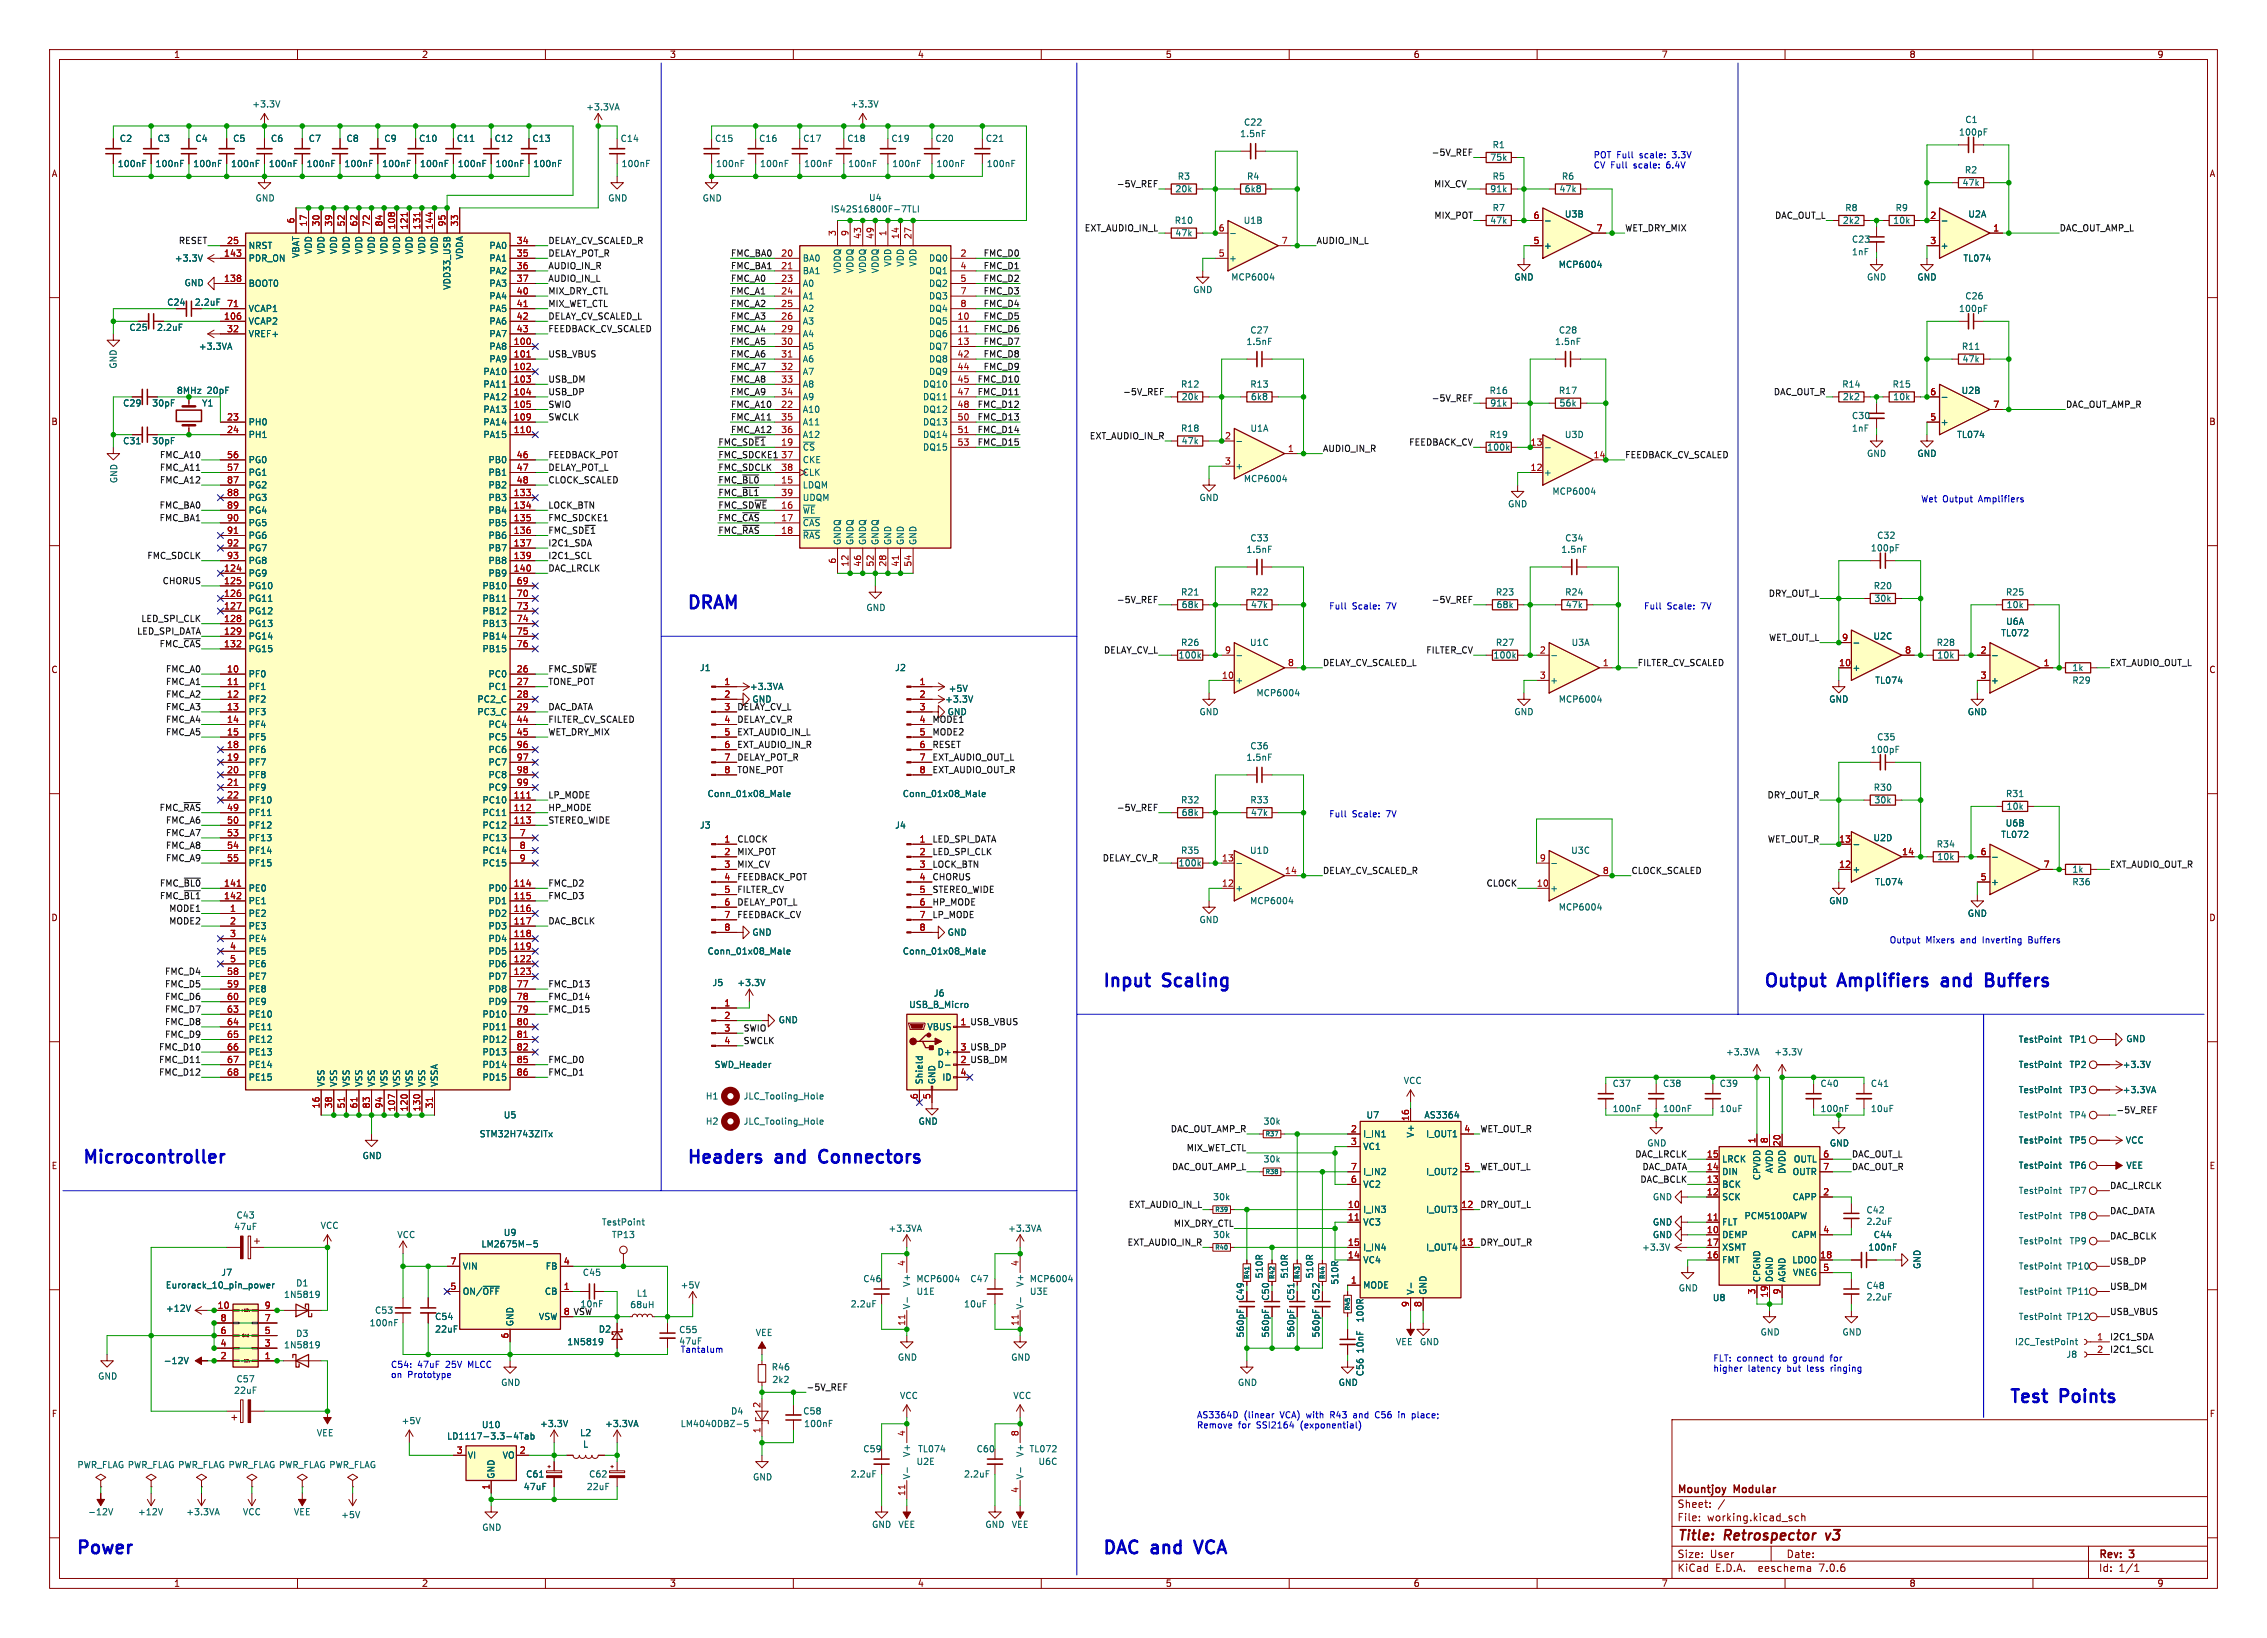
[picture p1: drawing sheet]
<svg xmlns="http://www.w3.org/2000/svg" width="457mm" height="330mm" viewBox="0 0 457 330" stroke-linecap="round" stroke-linejoin="round" font-family="sans-serif">
<defs><g id="words">
<g font-size="3.5" fill="#0000c2">
<text x="138.4" y="122.9">DRAM</text>
<text x="222.2" y="199.1">Input</text>
<text x="234.8" y="199.1">Scaling</text>
<text x="355.6" y="199.1">Output</text>
<text x="371" y="199.1">Amplifiers</text>
<text x="392.8" y="199.1">and</text>
<text x="402.7" y="199.1">Buffers</text>
<text x="16.5" y="234.7">Microcontroller</text>
<text x="138.4" y="234.7">Headers</text>
<text x="156.6" y="234.7">and</text>
<text x="166.5" y="234.7">Connectors</text>
<text x="405.1" y="283">Test</text>
<text x="415.7" y="283">Points</text>
<text x="15.2" y="313.4">Power</text>
<text x="222.2" y="313.4">DAC</text>
<text x="232.5" y="313.4">and</text>
<text x="242.3" y="313.4">VCA</text>
</g>
<g font-size="2.8" fill="#840000">
<text x="338.2" y="311.1">Title:</text>
<text x="347.9" y="311.1">Retrospector</text>
<text x="369.1" y="311.1">v3</text>
</g>
<g font-size="2.1" fill="#840000">
<text x="338.2" y="304.2">Sheet:</text>
<text x="338.2" y="301.4">Mountjoy</text>
<text x="349.8" y="301.4">Modular</text>
<text x="338.2" y="306.9">File:</text>
<text x="344.3" y="306.9">working.kicad_sch</text>
<text x="338.2" y="317.1">KiCad</text>
<text x="338.2" y="314.3">Size:</text>
<text x="344.9" y="314.3">User</text>
<text x="345.9" y="317.1">E.D.A.</text>
<text x="354.8" y="317.1">eeschema</text>
<text x="360.2" y="314.3">Date:</text>
<text x="367.2" y="317.1">7.0.6</text>
<text x="423.2" y="314.5">Rev:</text>
<text x="423.2" y="317.1">Id:</text>
<text x="427.3" y="317.1">1/1</text>
<text x="429.6" y="314.5">3</text>
</g>
<g font-size="1.8" fill="#840000">
<text x="35" y="11.9">1</text>
<text x="85" y="11.9">2</text>
<text x="135" y="11.9">3</text>
<text x="185" y="11.9">4</text>
<text x="235" y="11.9">5</text>
<text x="285" y="11.9">6</text>
<text x="335" y="11.9">7</text>
<text x="385" y="11.9">8</text>
<text x="435" y="11.9">9</text>
<text x="10.3" y="35.9">A</text>
<text x="445.5" y="35.9">A</text>
<text x="39.2" y="61.8">2.2uF</text>
<text x="10.3" y="85.9">B</text>
<text x="445.5" y="85.9">B</text>
<text x="10.3" y="135.9">C</text>
<text x="445.5" y="135.9">C</text>
<text x="10.3" y="185.9">D</text>
<text x="445.5" y="185.9">D</text>
<text x="193.6" y="214.4">2 USB_DM</text>
<text x="10.3" y="235.9">E</text>
<text x="445.5" y="235.9">E</text>
<text x="251.1" y="262.3" transform="rotate(-90 251.1 262.3)">C49</text>
<text x="256.1" y="262.3" transform="rotate(-90 256.1 262.3)">C50</text>
<text x="261.2" y="262.3" transform="rotate(-90 261.2 262.3)">C51</text>
<text x="266.3" y="262.3" transform="rotate(-90 266.3 262.3)">C52</text>
<text x="10.3" y="285.9">F</text>
<text x="445.5" y="285.9">F</text>
<text x="35" y="320.1">1</text>
<text x="85" y="320.1">2</text>
<text x="135" y="320.1">3</text>
<text x="185" y="320.1">4</text>
<text x="235" y="320.1">5</text>
<text x="285" y="320.1">6</text>
<text x="335" y="320.1">7</text>
<text x="385" y="320.1">8</text>
<text x="435" y="320.1">9</text>
</g>
<g font-size="1.8" fill="#006464">
<text x="50.8" y="21.9">+3.3V</text>
<text x="118.1" y="22.5">+3.3VA</text>
<text x="171.4" y="21.9">+3.3V</text>
<text x="24.1" y="28.8">C2</text>
<text x="31.7" y="28.8">C3</text>
<text x="39.3" y="28.8">C4</text>
<text x="46.9" y="28.8">C5</text>
<text x="54.5" y="28.8">C6</text>
<text x="62.2" y="28.8">C7</text>
<text x="69.8" y="28.8">C8</text>
<text x="77.4" y="28.8">C9</text>
<text x="84.4" y="28.8">C10</text>
<text x="92" y="28.8">C11</text>
<text x="99.7" y="28.8">C12</text>
<text x="107.3" y="28.8">C13</text>
<text x="125.1" y="28.8">C14</text>
<text x="144.1" y="28.8">C15</text>
<text x="153" y="28.8">C16</text>
<text x="161.9" y="28.8">C17</text>
<text x="170.8" y="28.8">C18</text>
<text x="179.7" y="28.8">C19</text>
<text x="188.6" y="28.8">C20</text>
<text x="198.7" y="28.8">C21</text>
<text x="250" y="27.8">1.5nF</text>
<text x="250.8" y="25.5">C22</text>
<text x="395" y="27.5">100pF</text>
<text x="396.3" y="25">C1</text>
<text x="23.6" y="33.9">100nF</text>
<text x="31.3" y="33.9">100nF</text>
<text x="38.9" y="33.9">100nF</text>
<text x="46.5" y="33.9">100nF</text>
<text x="54.1" y="33.9">100nF</text>
<text x="61.7" y="33.9">100nF</text>
<text x="69.4" y="33.9">100nF</text>
<text x="77" y="33.9">100nF</text>
<text x="84.6" y="33.9">100nF</text>
<text x="92.2" y="33.9">100nF</text>
<text x="99.8" y="33.9">100nF</text>
<text x="107.5" y="33.9">100nF</text>
<text x="125.2" y="33.9">100nF</text>
<text x="144.3" y="33.9">100nF</text>
<text x="153.2" y="33.9">100nF</text>
<text x="162.1" y="33.9">100nF</text>
<text x="171" y="33.9">100nF</text>
<text x="179.8" y="33.9">100nF</text>
<text x="188.7" y="33.9">100nF</text>
<text x="198.9" y="33.9">100nF</text>
<text x="300.4" y="32.6">75k</text>
<text x="300.9" y="30.1">R1</text>
<text x="396.2" y="35.2">R2</text>
<text x="51.4" y="40.8">GND</text>
<text x="122.6" y="40.8">GND</text>
<text x="141.6" y="40.8">GND</text>
<text x="175.2" y="40.7">U4</text>
<text x="236.9" y="39">20k</text>
<text x="237.4" y="36.4">R3</text>
<text x="250.9" y="39">6k8</text>
<text x="251.4" y="36.4">R4</text>
<text x="300.4" y="39">91k</text>
<text x="300.9" y="36.4">R5</text>
<text x="314.4" y="39">47k</text>
<text x="314.9" y="36.4">R6</text>
<text x="395.7" y="37.7">47k</text>
<text x="167.4" y="43">IS42S16800F-7TLI</text>
<text x="236.8" y="45.3">R10</text>
<text x="236.9" y="47.9">47k</text>
<text x="250.7" y="45.3">U1B</text>
<text x="300.4" y="45.3">47k</text>
<text x="300.9" y="42.8">R7</text>
<text x="315.5" y="44">U3B</text>
<text x="371.6" y="45.3">2k2</text>
<text x="372" y="42.8">R8</text>
<text x="381.7" y="45.3">10k</text>
<text x="382.2" y="42.8">R9</text>
<text x="396.9" y="44">U2A</text>
<text x="35.2" y="52.9">+3.3V</text>
<text x="50" y="52.9">PDR_ON</text>
<text x="50" y="50.4">NRST</text>
<text x="60.6" y="52.1" transform="rotate(-90 60.6 52.1)">VBAT</text>
<text x="63.1" y="51.3" transform="rotate(-90 63.1 51.3)">VDD</text>
<text x="65.6" y="51.3" transform="rotate(-90 65.6 51.3)">VDD</text>
<text x="68.2" y="51.3" transform="rotate(-90 68.2 51.3)">VDD</text>
<text x="70.7" y="51.3" transform="rotate(-90 70.7 51.3)">VDD</text>
<text x="73.3" y="51.3" transform="rotate(-90 73.3 51.3)">VDD</text>
<text x="75.8" y="51.3" transform="rotate(-90 75.8 51.3)">VDD</text>
<text x="78.3" y="51.3" transform="rotate(-90 78.3 51.3)">VDD</text>
<text x="80.9" y="51.3" transform="rotate(-90 80.9 51.3)">VDD</text>
<text x="83.4" y="51.3" transform="rotate(-90 83.4 51.3)">VDD</text>
<text x="86" y="51.3" transform="rotate(-90 86 51.3)">VDD</text>
<text x="88.5" y="51.3" transform="rotate(-90 88.5 51.3)">VDD</text>
<text x="93.6" y="52.4" transform="rotate(-90 93.6 52.4)">VDDA</text>
<text x="98.6" y="50.4">PA0</text>
<text x="98.6" y="52.9">PA1</text>
<text x="161.8" y="52.9">BA0</text>
<text x="179.9" y="53.9" transform="rotate(-90 179.9 53.9)">VDD</text>
<text x="182.5" y="53.9" transform="rotate(-90 182.5 53.9)">VDD</text>
<text x="185" y="53.9" transform="rotate(-90 185 53.9)">VDD</text>
<text x="187.2" y="52.9">DQ0</text>
<text x="247.8" y="52.9">+</text>
<text x="311.3" y="50.4">+</text>
<text x="373.4" y="49.1">C23</text>
<text x="373.4" y="51.7">1nF</text>
<text x="391.3" y="50.4">+</text>
<text x="395.9" y="52.9">TL074</text>
<text x="37.1" y="57.9">GND</text>
<text x="50" y="58">BOOT0</text>
<text x="91" y="58.5" transform="rotate(-90 91 58.5)">VDD33_USB</text>
<text x="98.6" y="55.5">PA2</text>
<text x="98.6" y="58">PA3</text>
<text x="161.8" y="55.5">BA1</text>
<text x="161.8" y="58">A0</text>
<text x="169.8" y="55.2" transform="rotate(-90 169.8 55.2)">VDDQ</text>
<text x="172.3" y="55.2" transform="rotate(-90 172.3 55.2)">VDDQ</text>
<text x="174.9" y="55.2" transform="rotate(-90 174.9 55.2)">VDDQ</text>
<text x="177.4" y="55.2" transform="rotate(-90 177.4 55.2)">VDDQ</text>
<text x="187.2" y="55.5">DQ1</text>
<text x="187.2" y="58">DQ2</text>
<text x="240.5" y="59.3">GND</text>
<text x="248.2" y="56.7">MCP6004</text>
<text x="305.3" y="56.7">GND</text>
<text x="314.3" y="54.2">MCP6004</text>
<text x="376.4" y="56.7">GND</text>
<text x="386.6" y="56.7">GND</text>
<text x="33.6" y="61.8">C24</text>
<text x="50" y="65.6">VCAP2</text>
<text x="50" y="63.1">VCAP1</text>
<text x="98.6" y="60.6">PA4</text>
<text x="98.6" y="63.1">PA5</text>
<text x="98.6" y="65.6">PA6</text>
<text x="161.8" y="60.6">A1</text>
<text x="161.8" y="63.1">A2</text>
<text x="161.8" y="65.6">A3</text>
<text x="187.2" y="65.6">DQ5</text>
<text x="187.2" y="60.6">DQ3</text>
<text x="187.2" y="63.1">DQ4</text>
<text x="395" y="63.1">100pF</text>
<text x="396.3" y="60.6">C26</text>
<text x="26" y="66.9">C25</text>
<text x="31.6" y="66.9">2.2uF</text>
<text x="40" y="70.7">+3.3VA</text>
<text x="50" y="68.2">VREF+</text>
<text x="98.6" y="70.7">PA8</text>
<text x="98.6" y="68.2">PA7</text>
<text x="161.8" y="68.2">A4</text>
<text x="161.8" y="70.7">A5</text>
<text x="187.2" y="68.2">DQ6</text>
<text x="187.2" y="70.7">DQ7</text>
<text x="251.3" y="69.7">1.5nF</text>
<text x="252.1" y="67.4">C27</text>
<text x="313.5" y="69.7">1.5nF</text>
<text x="314.3" y="67.4">C28</text>
<text x="395.6" y="70.7">R11</text>
<text x="23.7" y="74.4" transform="rotate(-90 23.7 74.4)">GND</text>
<text x="97.4" y="75.8">PA10</text>
<text x="98.6" y="73.3">PA9</text>
<text x="161.8" y="73.3">A6</text>
<text x="161.8" y="75.8">A7</text>
<text x="187.2" y="73.3">DQ8</text>
<text x="187.2" y="75.8">DQ9</text>
<text x="395.7" y="73.3">47k</text>
<text x="24.7" y="82.1">C29</text>
<text x="30.6" y="82.1">30pF</text>
<text x="35.6" y="79.6">8MHz</text>
<text x="40.6" y="82.1">Y1</text>
<text x="41.8" y="79.6">20pF</text>
<text x="97.4" y="78.3">PA11</text>
<text x="97.4" y="80.9">PA12</text>
<text x="97.4" y="83.4">PA13</text>
<text x="161.8" y="83.4">A10</text>
<text x="161.8" y="78.3">A8</text>
<text x="161.8" y="80.9">A9</text>
<text x="186" y="78.3">DQ10</text>
<text x="186" y="80.9">DQ11</text>
<text x="186" y="83.4">DQ12</text>
<text x="238.1" y="78.3">R12</text>
<text x="238.2" y="80.9">20k</text>
<text x="252.1" y="78.3">R13</text>
<text x="252.2" y="80.9">6k8</text>
<text x="300.3" y="79.6">R16</text>
<text x="300.4" y="82.1">91k</text>
<text x="314.3" y="79.6">R17</text>
<text x="314.4" y="82.1">56k</text>
<text x="371.4" y="78.3">R14</text>
<text x="371.6" y="80.9">2k2</text>
<text x="381.6" y="78.3">R15</text>
<text x="381.7" y="80.9">10k</text>
<text x="395.5" y="79.6">U2B</text>
<text x="24.7" y="89.8">C31</text>
<text x="30.6" y="89.8">30pF</text>
<text x="50" y="86">PH0</text>
<text x="50" y="88.5">PH1</text>
<text x="97.4" y="86">PA14</text>
<text x="97.4" y="88.5">PA15</text>
<text x="161.8" y="86">A11</text>
<text x="161.8" y="88.5">A12</text>
<text x="186" y="86">DQ13</text>
<text x="186" y="88.5">DQ14</text>
<text x="238.1" y="87.2">R18</text>
<text x="238.2" y="89.8">47k</text>
<text x="252.1" y="87.2">U1A</text>
<text x="300.3" y="88.5">R19</text>
<text x="315.5" y="88.5">U3D</text>
<text x="373.4" y="84.7">C30</text>
<text x="373.4" y="87.2">1nF</text>
<text x="391.3" y="86">+</text>
<text x="394.6" y="88.5">TL074</text>
<text x="50" y="93.6">PG0</text>
<text x="98.4" y="93.6">PB0</text>
<text x="161.8" y="91">~{CS}</text>
<text x="161.8" y="93.6">CKE</text>
<text x="186" y="91">DQ15</text>
<text x="249" y="94.8">+</text>
<text x="299.8" y="91">100k</text>
<text x="376.4" y="92.3">GND</text>
<text x="386.6" y="92.3">GND</text>
<text x="23.9" y="97.5" transform="rotate(-90 23.9 97.5)">GND</text>
<text x="50" y="96.1">PG1</text>
<text x="50" y="98.7">PG2</text>
<text x="50" y="101.2">PG3</text>
<text x="98.4" y="101.2">PB3</text>
<text x="98.4" y="96.1">PB1</text>
<text x="98.4" y="98.7">PB2</text>
<text x="161.8" y="98.7">LDQM</text>
<text x="161.8" y="96.1">CLK</text>
<text x="161.8" y="101.2">UDQM</text>
<text x="241.8" y="101.2">GND</text>
<text x="250.8" y="97.4">MCP6004</text>
<text x="311.3" y="96.1">+</text>
<text x="313" y="99.9">MCP6004</text>
<text x="50" y="103.7">PG4</text>
<text x="50" y="106.3">PG5</text>
<text x="98.4" y="103.7">PB4</text>
<text x="98.4" y="106.3">PB5</text>
<text x="161.8" y="103.7">~{WE}</text>
<text x="161.8" y="106.3">~{CAS}</text>
<text x="304" y="102.5">GND</text>
<text x="50" y="108.8">PG6</text>
<text x="50" y="111.4">PG7</text>
<text x="50" y="113.9">PG8</text>
<text x="98.4" y="108.8">PB6</text>
<text x="98.4" y="111.4">PB7</text>
<text x="98.4" y="113.9">PB8</text>
<text x="161.8" y="108.8">~{RAS}</text>
<text x="169.8" y="110" transform="rotate(-90 169.8 110)">GNDQ</text>
<text x="172.3" y="110" transform="rotate(-90 172.3 110)">GNDQ</text>
<text x="174.9" y="110" transform="rotate(-90 174.9 110)">GNDQ</text>
<text x="177.4" y="110" transform="rotate(-90 177.4 110)">GNDQ</text>
<text x="179.9" y="110" transform="rotate(-90 179.9 110)">GND</text>
<text x="182.5" y="110" transform="rotate(-90 182.5 110)">GND</text>
<text x="185" y="110" transform="rotate(-90 185 110)">GND</text>
<text x="251.3" y="111.7">1.5nF</text>
<text x="252.1" y="109.3">C33</text>
<text x="314.8" y="111.7">1.5nF</text>
<text x="315.6" y="109.3">C34</text>
<text x="377.2" y="111.4">100pF</text>
<text x="378.5" y="108.8">C32</text>
<text x="50" y="116.4">PG9</text>
<text x="50" y="119">PG10</text>
<text x="97.2" y="119">PB10</text>
<text x="98.4" y="116.4">PB9</text>
<text x="377.8" y="119">R20</text>
<text x="50" y="121.5">PG11</text>
<text x="50" y="124.1">PG12</text>
<text x="97.2" y="121.5">PB11</text>
<text x="97.2" y="124.1">PB12</text>
<text x="174.6" y="123.4">GND</text>
<text x="238.1" y="120.2">R21</text>
<text x="238.2" y="122.8">68k</text>
<text x="252.1" y="120.2">R22</text>
<text x="252.2" y="122.8">47k</text>
<text x="301.6" y="120.2">R23</text>
<text x="301.7" y="122.8">68k</text>
<text x="315.6" y="120.2">R24</text>
<text x="315.7" y="122.8">47k</text>
<text x="377.9" y="121.5">30k</text>
<text x="404.5" y="120.2">R25</text>
<text x="404.6" y="122.8">10k</text>
<text x="50" y="126.6">PG13</text>
<text x="50" y="129.1">PG14</text>
<text x="50" y="131.7">PG15</text>
<text x="97.2" y="126.6">PB13</text>
<text x="97.2" y="129.1">PB14</text>
<text x="97.2" y="131.7">PB15</text>
<text x="238.1" y="130.4">R26</text>
<text x="252" y="130.4">U1C</text>
<text x="301.6" y="130.4">R27</text>
<text x="316.9" y="130.4">U3A</text>
<text x="377.7" y="129.1">U2C</text>
<text x="390.5" y="130.4">R28</text>
<text x="403.5" y="128.5">TL072</text>
<text x="404.5" y="126.2">U6A</text>
<text x="50" y="136.8">PF0</text>
<text x="98.4" y="136.8">PC0</text>
<text x="141" y="135.5">J1</text>
<text x="180.4" y="135.5">J2</text>
<text x="237.6" y="132.9">100k</text>
<text x="301.1" y="132.9">100k</text>
<text x="373.5" y="135.5">+</text>
<text x="390.6" y="132.9">10k</text>
<text x="417.8" y="135.5">1k</text>
<text x="50" y="139.3">PF1</text>
<text x="50" y="141.8">PF2</text>
<text x="96.2" y="141.8">PC2_C</text>
<text x="98.4" y="139.3">PC1</text>
<text x="151.1" y="139.3">+3.3VA</text>
<text x="151.6" y="141.8">GND</text>
<text x="190.5" y="141.8">+3.3V</text>
<text x="191.2" y="139.7">+5V</text>
<text x="249" y="138">+</text>
<text x="253.3" y="140.6">MCP6004</text>
<text x="312.5" y="138">+</text>
<text x="314.3" y="141.8">MCP6004</text>
<text x="368.8" y="141.8">GND</text>
<text x="378.1" y="138">TL074</text>
<text x="401.4" y="138">+</text>
<text x="417.8" y="138">R29</text>
<text x="50" y="144.4">PF3</text>
<text x="50" y="146.9">PF4</text>
<text x="50" y="149.5">PF5</text>
<text x="96.2" y="144.4">PC3_C</text>
<text x="98.4" y="146.9">PC4</text>
<text x="98.4" y="149.5">PC5</text>
<text x="191" y="144.4">GND</text>
<text x="241.8" y="144.4">GND</text>
<text x="305.3" y="144.4">GND</text>
<text x="378.5" y="149.5">C35</text>
<text x="396.7" y="144.4">GND</text>
<text x="50" y="152">PF6</text>
<text x="50" y="154.5">PF7</text>
<text x="98.4" y="152">PC6</text>
<text x="98.4" y="154.5">PC7</text>
<text x="251.3" y="153.6">1.5nF</text>
<text x="252.1" y="151.3">C36</text>
<text x="377.2" y="152">100pF</text>
<text x="50" y="157.1">PF8</text>
<text x="50" y="159.6">PF9</text>
<text x="98.4" y="157.1">PC8</text>
<text x="98.4" y="159.6">PC9</text>
<text x="142.6" y="160.9">Conn_01x08_Male</text>
<text x="182" y="160.9">Conn_01x08_Male</text>
<text x="377.8" y="159.6">R30</text>
<text x="404.5" y="160.9">R31</text>
<text x="50" y="162.2">PF10</text>
<text x="50" y="164.7">PF11</text>
<text x="50" y="167.2">PF12</text>
<text x="97.2" y="162.2">PC10</text>
<text x="97.2" y="164.7">PC11</text>
<text x="97.2" y="167.2">PC12</text>
<text x="141" y="167.2">J3</text>
<text x="180.4" y="167.2">J4</text>
<text x="238.1" y="162.2">R32</text>
<text x="238.2" y="164.7">68k</text>
<text x="252.1" y="162.2">R33</text>
<text x="252.2" y="164.7">47k</text>
<text x="377.9" y="162.2">30k</text>
<text x="404.4" y="166.8">U6B</text>
<text x="404.6" y="163.4">10k</text>
<text x="50" y="169.8">PF13</text>
<text x="50" y="172.3">PF14</text>
<text x="97.2" y="169.8">PC13</text>
<text x="97.2" y="172.3">PC14</text>
<text x="238.1" y="172.3">R35</text>
<text x="252" y="172.3">U1D</text>
<text x="316.8" y="172.3">U3C</text>
<text x="377.7" y="169.8">U2D</text>
<text x="390.5" y="171">R34</text>
<text x="390.6" y="173.6">10k</text>
<text x="403.5" y="169.1">TL072</text>
<text x="50" y="179.9">PE0</text>
<text x="50" y="174.9">PF15</text>
<text x="97.2" y="174.9">PC15</text>
<text x="98.4" y="179.9">PD0</text>
<text x="237.6" y="174.9">100k</text>
<text x="249" y="179.9">+</text>
<text x="312.5" y="179.9">+</text>
<text x="373.5" y="176.1">+</text>
<text x="378.1" y="178.7">TL074</text>
<text x="401.4" y="178.7">+</text>
<text x="417.8" y="178.7">R36</text>
<text x="417.8" y="176.1">1k</text>
<text x="50" y="185">PE2</text>
<text x="50" y="182.5">PE1</text>
<text x="98.4" y="182.5">PD1</text>
<text x="98.4" y="185">PD2</text>
<text x="252" y="182.5">MCP6004</text>
<text x="314.3" y="183.7">MCP6004</text>
<text x="368.8" y="182.5">GND</text>
<text x="396.7" y="185">GND</text>
<text x="50" y="187.6">PE3</text>
<text x="50" y="190.1">PE4</text>
<text x="98.4" y="187.6">PD3</text>
<text x="98.4" y="190.1">PD4</text>
<text x="151.6" y="188.8">GND</text>
<text x="191" y="188.8">GND</text>
<text x="241.8" y="186.3">GND</text>
<text x="50" y="192.6">PE5</text>
<text x="50" y="195.2">PE6</text>
<text x="50" y="197.7">PE7</text>
<text x="98.4" y="192.6">PD5</text>
<text x="98.4" y="195.2">PD6</text>
<text x="98.4" y="197.7">PD7</text>
<text x="142.6" y="192.6">Conn_01x08_Male</text>
<text x="182" y="192.6">Conn_01x08_Male</text>
<text x="50" y="200.3">PE8</text>
<text x="50" y="202.8">PE9</text>
<text x="98.4" y="200.3">PD8</text>
<text x="98.4" y="202.8">PD9</text>
<text x="143.6" y="199">J5</text>
<text x="148.6" y="199">+3.3V</text>
<text x="183.3" y="203.4">USB_B_Micro</text>
<text x="188.2" y="201.1">J6</text>
<text x="50" y="205.3">PE10</text>
<text x="50" y="207.9">PE11</text>
<text x="97.2" y="205.3">PD10</text>
<text x="97.2" y="207.9">PD11</text>
<text x="156.9" y="206.5">GND</text>
<text x="186.9" y="207.9">VBUS</text>
<text x="50" y="210.4">PE12</text>
<text x="50" y="213">PE13</text>
<text x="50" y="215.5">PE14</text>
<text x="97.2" y="210.4">PD12</text>
<text x="97.2" y="213">PD13</text>
<text x="97.2" y="215.5">PD14</text>
<text x="144" y="215.5">SWD_Header</text>
<text x="189" y="215.5">D-</text>
<text x="189" y="213">D+</text>
<text x="348" y="213">+3.3VA</text>
<text x="357.7" y="213">+3.3V</text>
<text x="407" y="210.4">TestPoint</text>
<text x="407" y="215.5">TestPoint</text>
<text x="417.3" y="210.4">TP1</text>
<text x="417.3" y="215.5">TP2</text>
<text x="428" y="215.5">+3.3V</text>
<text x="428.7" y="210.3">GND</text>
<text x="50" y="218">PE15</text>
<text x="65.6" y="219.2" transform="rotate(-90 65.6 219.2)">VSS</text>
<text x="68.2" y="219.2" transform="rotate(-90 68.2 219.2)">VSS</text>
<text x="70.7" y="219.2" transform="rotate(-90 70.7 219.2)">VSS</text>
<text x="73.3" y="219.2" transform="rotate(-90 73.3 219.2)">VSS</text>
<text x="75.8" y="219.2" transform="rotate(-90 75.8 219.2)">VSS</text>
<text x="78.3" y="219.2" transform="rotate(-90 78.3 219.2)">VSS</text>
<text x="80.9" y="219.2" transform="rotate(-90 80.9 219.2)">VSS</text>
<text x="83.4" y="219.2" transform="rotate(-90 83.4 219.2)">VSS</text>
<text x="86" y="219.2" transform="rotate(-90 86 219.2)">VSS</text>
<text x="88.5" y="219.2" transform="rotate(-90 88.5 219.2)">VSSA</text>
<text x="97.2" y="218">PD15</text>
<text x="142.2" y="221.8">H1</text>
<text x="149.9" y="221.8">JLC_Tooling_Hole</text>
<text x="186.3" y="218.7" transform="rotate(-90 186.3 218.7)">Shield</text>
<text x="188.8" y="218.7" transform="rotate(-90 188.8 218.7)">GND</text>
<text x="189.9" y="218">ID</text>
<text x="283" y="218.7">VCC</text>
<text x="325.1" y="219.3">C37</text>
<text x="335.3" y="219.3">C38</text>
<text x="346.7" y="219.3">C39</text>
<text x="367" y="219.3">C40</text>
<text x="377.2" y="219.3">C41</text>
<text x="407" y="220.6">TestPoint</text>
<text x="417.3" y="220.6">TP3</text>
<text x="428" y="220.6">+3.3VA</text>
<text x="101.5" y="225.7">U5</text>
<text x="142.2" y="226.9">H2</text>
<text x="149.9" y="226.9">JLC_Tooling_Hole</text>
<text x="185.1" y="226.9">GND</text>
<text x="254.7" y="226.9">30k</text>
<text x="275.5" y="225.7">U7</text>
<text x="287.2" y="225.7">AS3364</text>
<text x="325.1" y="224.4">100nF</text>
<text x="335.3" y="224.4">100nF</text>
<text x="346.7" y="224.4">10uF</text>
<text x="367" y="224.4">100nF</text>
<text x="377.2" y="224.4">10uF</text>
<text x="407" y="225.7">TestPoint</text>
<text x="417.3" y="225.7">TP4</text>
<text x="73" y="233.9">GND</text>
<text x="96.6" y="229.5">STM32H743ZITx</text>
<text x="274.8" y="229.5">I_IN1</text>
<text x="274.8" y="232">VC1</text>
<text x="285.3" y="229.4" transform="rotate(-90 285.3 229.4)">V+</text>
<text x="287.5" y="229.5">I_OUT1</text>
<text x="332.1" y="231.3">GND</text>
<text x="368.9" y="231.3">GND</text>
<text x="407" y="230.7">TestPoint</text>
<text x="417.3" y="230.7">TP5</text>
<text x="428.6" y="230.7">VCC</text>
<text x="254.7" y="234.5">30k</text>
<text x="274.8" y="239.6">VC2</text>
<text x="274.8" y="237.1">I_IN2</text>
<text x="287.5" y="237.1">I_OUT2</text>
<text x="347.2" y="239.6">BCK</text>
<text x="347.2" y="237.1">DIN</text>
<text x="347.2" y="234.5">LRCK</text>
<text x="355.2" y="238" transform="rotate(-90 355.2 238)">CPVDD</text>
<text x="357.7" y="236.6" transform="rotate(-90 357.7 236.6)">AVDD</text>
<text x="360.3" y="236.7" transform="rotate(-90 360.3 236.7)">DVDD</text>
<text x="361.4" y="237.1">OUTR</text>
<text x="361.7" y="234.5">OUTL</text>
<text x="407" y="235.8">TestPoint</text>
<text x="417.3" y="235.8">TP6</text>
<text x="428.7" y="235.8">VEE</text>
<text x="47.6" y="245.8">C43</text>
<text x="244.6" y="242.2">30k</text>
<text x="274.8" y="244.7">I_IN3</text>
<text x="287.5" y="244.7">I_OUT3</text>
<text x="333.2" y="242.2">GND</text>
<text x="347.2" y="242.2">SCK</text>
<text x="351.7" y="246">PCM5100APW</text>
<text x="361.4" y="242.2">CAPP</text>
<text x="376.3" y="244.8">C42</text>
<text x="407" y="246">TestPoint</text>
<text x="407" y="240.9">TestPoint</text>
<text x="417.3" y="246">TP8</text>
<text x="417.3" y="240.9">TP7</text>
<text x="47.1" y="248.2">47uF</text>
<text x="64.6" y="247.9">VCC</text>
<text x="80" y="249.8">VCC</text>
<text x="97" y="251.7">LM2675M-5</text>
<text x="101.5" y="249.4">U9</text>
<text x="121.3" y="247.2">TestPoint</text>
<text x="123.3" y="249.8">TP13</text>
<text x="179.1" y="248.5">+3.3VA</text>
<text x="203.2" y="248.5">+3.3VA</text>
<text x="244.6" y="249.8">30k</text>
<text x="274.8" y="247.2">VC3</text>
<text x="333.2" y="249.8">GND</text>
<text x="333.2" y="247.2">GND</text>
<text x="347.2" y="249.8">DEMP</text>
<text x="347.2" y="247.2">FLT</text>
<text x="361.2" y="249.8">CAPM</text>
<text x="376.3" y="247.1">2.2uF</text>
<text x="377.8" y="249.8">C44</text>
<text x="407" y="251.1">TestPoint</text>
<text x="417.3" y="251.1">TP9</text>
<text x="44.5" y="257.4">J7</text>
<text x="93.2" y="256.1">VIN</text>
<text x="110" y="256.1">FB</text>
<text x="117.4" y="257.4">C45</text>
<text x="254.9" y="257.8" transform="rotate(-90 254.9 257.8)">510R</text>
<text x="259.9" y="257.8" transform="rotate(-90 259.9 257.8)">510R</text>
<text x="265" y="257.8" transform="rotate(-90 265 257.8)">510R</text>
<text x="274.8" y="254.9">VC4</text>
<text x="274.8" y="252.3">I_IN4</text>
<text x="287.5" y="252.3">I_OUT4</text>
<text x="331.1" y="252.3">+3.3V</text>
<text x="347.2" y="254.9">FMT</text>
<text x="347.2" y="252.3">XSMT</text>
<text x="361.4" y="254.9">LDOO</text>
<text x="361.5" y="257.4">VNEG</text>
<text x="376.7" y="252.3">100nF</text>
<text x="387.5" y="255.9" transform="rotate(-90 387.5 255.9)">GND</text>
<text x="407" y="256.1">TestPoint</text>
<text x="416.7" y="256.1">TP10</text>
<text x="33.3" y="259.9">Eurorack_10_pin_power</text>
<text x="57.2" y="261.8">1N5819</text>
<text x="59.6" y="259.5">D1</text>
<text x="93.2" y="261.2">ON/~{OFF}</text>
<text x="109.8" y="261.2">CB</text>
<text x="127" y="263.9">68uH</text>
<text x="128.3" y="261.6">L1</text>
<text x="137.2" y="259.9">+5V</text>
<text x="171.5" y="263.8">2.2uF</text>
<text x="174" y="258.7">C46</text>
<text x="183.7" y="259.5" transform="rotate(-90 183.7 259.5)">V+</text>
<text x="184.7" y="258.7">MCP6004</text>
<text x="184.7" y="261.2">U1E</text>
<text x="194.3" y="263.8">10uF</text>
<text x="195.6" y="258.7">C47</text>
<text x="206.6" y="259.5" transform="rotate(-90 206.6 259.5)">V+</text>
<text x="207.6" y="258.7">MCP6004</text>
<text x="207.6" y="261.2">U3E</text>
<text x="270.1" y="259.1" transform="rotate(-90 270.1 259.1)">510R</text>
<text x="274.8" y="259.9">MODE</text>
<text x="285.3" y="261.1" transform="rotate(-90 285.3 261.1)">V-</text>
<text x="287.9" y="261.1" transform="rotate(-90 287.9 261.1)">GND</text>
<text x="338.4" y="260.5">GND</text>
<text x="345.3" y="262.5">U8</text>
<text x="355.2" y="258.6" transform="rotate(-90 355.2 258.6)">CPGND</text>
<text x="357.7" y="258.6" transform="rotate(-90 357.7 258.6)">DGND</text>
<text x="360.3" y="258.6" transform="rotate(-90 360.3 258.6)">AGND</text>
<text x="376.3" y="260">C48</text>
<text x="376.3" y="262.4">2.2uF</text>
<text x="407" y="261.2">TestPoint</text>
<text x="416.7" y="261.2">TP11</text>
<text x="33.4" y="264.6">+12V</text>
<text x="59.6" y="269.7">D3</text>
<text x="74.4" y="267.6">100nF</text>
<text x="75.5" y="265">C53</text>
<text x="87.6" y="266.3">C54</text>
<text x="87.6" y="268.8">22uF</text>
<text x="103.7" y="267.5" transform="rotate(-90 103.7 267.5)">GND</text>
<text x="108.6" y="266.3">VSW</text>
<text x="120.7" y="268.8">D2</text>
<text x="136.9" y="268.9">C55</text>
<text x="152.3" y="269.5">VEE</text>
<text x="183.7" y="264" transform="rotate(-90 183.7 264)">V-</text>
<text x="206.6" y="264" transform="rotate(-90 206.6 264)">V-</text>
<text x="251.1" y="269.7" transform="rotate(-90 251.1 269.7)">560pF</text>
<text x="256.1" y="269.7" transform="rotate(-90 256.1 269.7)">560pF</text>
<text x="261.2" y="269.7" transform="rotate(-90 261.2 269.7)">560pF</text>
<text x="266.3" y="269.7" transform="rotate(-90 266.3 269.7)">560pF</text>
<text x="275.2" y="266.7" transform="rotate(-90 275.2 266.7)">100R</text>
<text x="355" y="269.4">GND</text>
<text x="371.5" y="269.4">GND</text>
<text x="407" y="266.3">TestPoint</text>
<text x="416.7" y="266.3">TP12</text>
<text x="32.9" y="275.2">-12V</text>
<text x="57.2" y="272">1N5819</text>
<text x="114.3" y="271.4">1N5819</text>
<text x="181" y="274.5">GND</text>
<text x="203.8" y="274.5">GND</text>
<text x="275.2" y="272.9" transform="rotate(-90 275.2 272.9)">10nF</text>
<text x="281.4" y="271.4">VEE</text>
<text x="286.3" y="271.4">GND</text>
<text x="406.3" y="271.4">I2C_TestPoint</text>
<text x="416.6" y="273.9">J8</text>
<text x="19.7" y="278.3">GND</text>
<text x="47.1" y="281.2">22uF</text>
<text x="47.6" y="278.9">C57</text>
<text x="101" y="279.6">GND</text>
<text x="155.5" y="276.5">R46</text>
<text x="155.7" y="279">2k2</text>
<text x="249.6" y="279.6">GND</text>
<text x="269.9" y="279.6">GND</text>
<text x="275.2" y="277.5" transform="rotate(-90 275.2 277.5)">C56</text>
<text x="80.9" y="287.3">+5V</text>
<text x="108.8" y="287.9">+3.3V</text>
<text x="121.9" y="287.9">+3.3VA</text>
<text x="137.2" y="287.9">LM4040DBZ-5</text>
<text x="147.3" y="285.3">D4</text>
<text x="161.9" y="285.3">C58</text>
<text x="162.1" y="287.9">100nF</text>
<text x="181.4" y="282.2">VCC</text>
<text x="204.3" y="282.2">VCC</text>
<text x="63.8" y="289.7">VEE</text>
<text x="90.1" y="290.4">LD1117-3.3-4Tab</text>
<text x="97.1" y="288.1">U10</text>
<text x="116.9" y="289.7">L2</text>
<text x="117.5" y="292">L</text>
<text x="174" y="293">C59</text>
<text x="183.7" y="293.8" transform="rotate(-90 183.7 293.8)">V+</text>
<text x="185" y="293">TL074</text>
<text x="196.9" y="293">C60</text>
<text x="206.6" y="293.8" transform="rotate(-90 206.6 293.8)">V+</text>
<text x="207.5" y="293">TL072</text>
<text x="15.5" y="296.2">PWR_FLAG PWR_FLAG PWR_FLAG PWR_FLAG PWR_FLAG PWR_FLAG</text>
<text x="94.2" y="294.2">VI</text>
<text x="99.9" y="298.2" transform="rotate(-90 99.9 298.2)">GND</text>
<text x="101.3" y="294.2">VO</text>
<text x="106" y="298">C61</text>
<text x="118.7" y="298">C62</text>
<text x="151.8" y="298.6">GND</text>
<text x="171.5" y="298">2.2uF</text>
<text x="183.7" y="298.3" transform="rotate(-90 183.7 298.3)">V-</text>
<text x="184.7" y="295.5">U2E</text>
<text x="194.3" y="298">2.2uF</text>
<text x="206.6" y="298.3" transform="rotate(-90 206.6 298.3)">V-</text>
<text x="209.3" y="295.5">U6C</text>
<text x="17.7" y="305.7">-12V</text>
<text x="27.7" y="305.7">+12V</text>
<text x="37.5" y="305.7">+3.3VA</text>
<text x="48.9" y="305.7">VCC</text>
<text x="59.2" y="305.7">VEE</text>
<text x="105.5" y="300.6">47uF</text>
<text x="118.2" y="300.6">22uF</text>
<text x="68.7" y="306.2">+5V</text>
<text x="97.2" y="308.8">GND</text>
<text x="175.8" y="308.2">GND</text>
<text x="181.1" y="308.2">VEE</text>
<text x="198.6" y="308.2">GND</text>
<text x="203.9" y="308.2">VEE</text>
</g>
<g font-size="1.8" fill="#0f0f0f">
<text x="288.6" y="31.5">-5V_REF</text>
<text x="225.1" y="37.8">-5V_REF</text>
<text x="289.1" y="37.8">MIX_CV</text>
<text x="218.7" y="46.7">EXT_AUDIO_IN_L</text>
<text x="289.2" y="44.2">MIX_POT</text>
<text x="327.7" y="46.7">WET_DRY_MIX</text>
<text x="357.9" y="44.2">DAC_OUT_L</text>
<text x="415.3" y="46.7">DAC_OUT_AMP_L</text>
<text x="36" y="49.3">RESET</text>
<text x="110.5" y="51.8">DELAY_POT_R</text>
<text x="110.5" y="49.3">DELAY_CV_SCALED_R</text>
<text x="147.3" y="51.8">FMC_BA0</text>
<text x="198.3" y="51.8">FMC_D0</text>
<text x="265.4" y="49.3">AUDIO_IN_L</text>
<text x="110.5" y="59.4">MIX_DRY_CTL</text>
<text x="110.5" y="56.9">AUDIO_IN_L</text>
<text x="110.5" y="54.3">AUDIO_IN_R</text>
<text x="147.3" y="54.3">FMC_BA1</text>
<text x="147.3" y="59.4">FMC_A1</text>
<text x="147.3" y="56.9">FMC_A0</text>
<text x="198.3" y="54.3">FMC_D1</text>
<text x="198.3" y="56.9">FMC_D2</text>
<text x="198.3" y="59.4">FMC_D3</text>
<text x="110.5" y="62">MIX_WET_CTL</text>
<text x="110.5" y="64.5">DELAY_CV_SCALED_L</text>
<text x="147.3" y="62">FMC_A2</text>
<text x="147.3" y="64.5">FMC_A3</text>
<text x="198.3" y="62">FMC_D4</text>
<text x="198.3" y="64.5">FMC_D5</text>
<text x="110.5" y="67">FEEDBACK_CV_SCALED</text>
<text x="147.3" y="69.6">FMC_A5</text>
<text x="147.3" y="67">FMC_A4</text>
<text x="198.3" y="67">FMC_D6</text>
<text x="198.3" y="69.6">FMC_D7</text>
<text x="110.5" y="77.2">USB_DM</text>
<text x="110.5" y="72.1">USB_VBUS</text>
<text x="147.3" y="77.2">FMC_A8</text>
<text x="147.3" y="74.7">FMC_A7</text>
<text x="147.3" y="72.1">FMC_A6</text>
<text x="197.1" y="77.2">FMC_D10</text>
<text x="198.3" y="74.7">FMC_D9</text>
<text x="198.3" y="72.1">FMC_D8</text>
<text x="110.5" y="82.3">SWIO</text>
<text x="110.5" y="79.7">USB_DP</text>
<text x="147.3" y="82.3">FMC_A10</text>
<text x="147.3" y="79.7">FMC_A9</text>
<text x="197.1" y="82.3">FMC_D12</text>
<text x="197.1" y="79.7">FMC_D11</text>
<text x="226.4" y="79.7">-5V_REF</text>
<text x="288.6" y="81">-5V_REF</text>
<text x="357.6" y="79.7">DAC_OUT_R</text>
<text x="416.6" y="82.3">DAC_OUT_AMP_R</text>
<text x="110.5" y="84.8">SWCLK</text>
<text x="144.8" y="89.9">FMC_SD~{E1} 19</text>
<text x="147.3" y="87.4">FMC_A12</text>
<text x="147.3" y="84.8">FMC_A11</text>
<text x="197.1" y="89.9">FMC_D15</text>
<text x="197.1" y="87.4">FMC_D14</text>
<text x="197.1" y="84.8">FMC_D13</text>
<text x="219.7" y="88.6">EXT_AUDIO_IN_R</text>
<text x="284.1" y="89.9">FEEDBACK_CV</text>
<text x="32.2" y="92.4">FMC_A10</text>
<text x="32.2" y="95">FMC_A11</text>
<text x="110.5" y="92.4">FEEDBACK_POT</text>
<text x="110.5" y="95">DELAY_POT_L</text>
<text x="144.8" y="92.4">FMC_SDCKE1</text>
<text x="144.8" y="95">FMC_SDCLK</text>
<text x="266.7" y="91.2">AUDIO_IN_R</text>
<text x="327.7" y="92.4">FEEDBACK_CV_SCALED</text>
<text x="32.2" y="97.5">FMC_A12</text>
<text x="110.5" y="97.5">CLOCK_SCALED</text>
<text x="144.8" y="100.1">FMC_~{BL1}</text>
<text x="144.8" y="97.5">FMC_~{BL0}</text>
<text x="32.1" y="102.6">FMC_BA0</text>
<text x="32.1" y="105.1">FMC_BA1</text>
<text x="110.5" y="105.1">FMC_SDCKE1</text>
<text x="110.5" y="102.6">LOCK_BTN</text>
<text x="110.5" y="107.7">FMC_SD~{E1}</text>
<text x="144.8" y="102.6">FMC_SD~{WE} 16</text>
<text x="144.8" y="107.7">FMC_~{RAS}</text>
<text x="144.8" y="105.1">FMC_~{CAS}</text>
<text x="29.6" y="112.8">FMC_SDCLK</text>
<text x="110.5" y="110.2">I2C1_SDA</text>
<text x="110.5" y="112.8">I2C1_SCL</text>
<text x="32.7" y="117.8">CHORUS</text>
<text x="110.5" y="115.3">DAC_LRCLK</text>
<text x="28.4" y="125.5">LED_SPI_CLK</text>
<text x="225.1" y="121.7">-5V_REF</text>
<text x="288.6" y="121.7">-5V_REF</text>
<text x="356.6" y="120.4">DRY_OUT_L</text>
<text x="27.6" y="128">LED_SPI_DATA</text>
<text x="32.1" y="130.5">FMC_~{CAS}</text>
<text x="222.5" y="131.8">DELAY_CV_L</text>
<text x="287.5" y="131.8">FILTER_CV</text>
<text x="356.7" y="129.3">WET_OUT_L</text>
<text x="33.4" y="135.6">FMC_A0</text>
<text x="110.5" y="135.6">FMC_SD~{WE}</text>
<text x="266.7" y="134.4">DELAY_CV_SCALED_L</text>
<text x="330.2" y="134.4">FILTER_CV_SCALED</text>
<text x="425.4" y="134.4">EXT_AUDIO_OUT_L</text>
<text x="33.4" y="138.2">FMC_A1</text>
<text x="33.4" y="140.7">FMC_A2</text>
<text x="33.4" y="143.2">FMC_A3</text>
<text x="110.5" y="138.2">TONE_POT</text>
<text x="110.5" y="143.2">DAC_DATA</text>
<text x="148.6" y="143.2">DELAY_CV_L</text>
<text x="33.4" y="145.8">FMC_A4</text>
<text x="33.4" y="148.3">FMC_A5</text>
<text x="110.5" y="145.8">FILTER_CV_SCALED</text>
<text x="110.5" y="148.3">WET_DRY_MIX</text>
<text x="148.6" y="148.3">EXT_AUDIO_IN_L</text>
<text x="148.6" y="145.8">DELAY_CV_R</text>
<text x="188" y="148.3">MODE2</text>
<text x="188" y="145.8">MODE1</text>
<text x="148.6" y="153.4">DELAY_POT_R</text>
<text x="148.6" y="150.9">EXT_AUDIO_IN_R</text>
<text x="148.6" y="155.9">TONE_POT</text>
<text x="188" y="155.9">EXT_AUDIO_OUT_R</text>
<text x="188" y="153.4">EXT_AUDIO_OUT_L</text>
<text x="188" y="150.9">RESET</text>
<text x="110.5" y="161">LP_MODE</text>
<text x="356.4" y="161">DRY_OUT_R</text>
<text x="32.1" y="163.6">FMC_~{RAS}</text>
<text x="33.4" y="166.1">FMC_A6</text>
<text x="110.5" y="166.1">STEREO_WIDE</text>
<text x="110.5" y="163.6">HP_MODE</text>
<text x="225.1" y="163.6">-5V_REF</text>
<text x="33.4" y="173.7">FMC_A9</text>
<text x="33.4" y="168.6">FMC_A7</text>
<text x="33.4" y="171.2">FMC_A8</text>
<text x="148.6" y="169.9">CLOCK</text>
<text x="148.6" y="172.5">MIX_POT</text>
<text x="188" y="169.9">LED_SPI_DATA</text>
<text x="188" y="172.5">LED_SPI_CLK</text>
<text x="222.3" y="173.7">DELAY_CV_R</text>
<text x="356.4" y="169.9">WET_OUT_R</text>
<text x="32.2" y="178.8">FMC_~{BL0}</text>
<text x="110.5" y="178.8">FMC_D2</text>
<text x="148.6" y="177.5">FEEDBACK_POT</text>
<text x="148.6" y="175">MIX_CV</text>
<text x="188" y="177.5">CHORUS</text>
<text x="188" y="175">LOCK_BTN</text>
<text x="266.7" y="176.3">DELAY_CV_SCALED_R</text>
<text x="299.7" y="178.8">CLOCK</text>
<text x="328.9" y="176.3">CLOCK_SCALED</text>
<text x="425.4" y="175">EXT_AUDIO_OUT_R</text>
<text x="32.2" y="181.3">FMC_~{BL1}</text>
<text x="34" y="183.9">MODE1</text>
<text x="110.5" y="181.3">FMC_D3</text>
<text x="148.6" y="180.1">FILTER_CV</text>
<text x="148.6" y="182.6">DELAY_POT_L</text>
<text x="148.6" y="185.2">FEEDBACK_CV</text>
<text x="188" y="185.2">LP_MODE</text>
<text x="188" y="180.1">STEREO_WIDE</text>
<text x="188" y="182.6">HP_MODE</text>
<text x="34" y="186.4">MODE2</text>
<text x="110.5" y="186.4">DAC_BCLK</text>
<text x="33.2" y="196.6">FMC_D4</text>
<text x="33.2" y="199.1">FMC_D5</text>
<text x="33.2" y="201.7">FMC_D6</text>
<text x="110.5" y="199.1">FMC_D13</text>
<text x="110.5" y="201.7">FMC_D14</text>
<text x="33.2" y="206.7">FMC_D8</text>
<text x="33.2" y="204.2">FMC_D7</text>
<text x="33.2" y="209.3">FMC_D9</text>
<text x="110.5" y="204.2">FMC_D15</text>
<text x="149.9" y="208">SWIO</text>
<text x="193.6" y="206.8">1 USB_VBUS</text>
<text x="32" y="214.4">FMC_D11</text>
<text x="32" y="211.8">FMC_D10</text>
<text x="110.5" y="214.4">FMC_D0</text>
<text x="149.9" y="210.6">SWCLK</text>
<text x="193.6" y="211.8">3 USB_DP</text>
<text x="32" y="216.9">FMC_D12</text>
<text x="110.5" y="216.9">FMC_D1</text>
<text x="426.7" y="224.5">-5V_REF</text>
<text x="236" y="228.3">DAC_OUT_AMP_R</text>
<text x="239.2" y="232.1">MIX_WET_CTL</text>
<text x="298.4" y="228.3">WET_OUT_R</text>
<text x="329.7" y="233.4">DAC_LRCLK</text>
<text x="373.4" y="233.4">DAC_OUT_L</text>
<text x="236.3" y="236">DAC_OUT_AMP_L</text>
<text x="298.4" y="236">WET_OUT_L</text>
<text x="330.7" y="238.5">DAC_BCLK</text>
<text x="331.1" y="236">DAC_DATA</text>
<text x="373.4" y="236">DAC_OUT_R</text>
<text x="425.4" y="239.8">DAC_LRCLK</text>
<text x="227.6" y="243.6">EXT_AUDIO_IN_L</text>
<text x="298.4" y="243.6">DRY_OUT_L</text>
<text x="425.4" y="244.8">DAC_DATA</text>
<text x="227.3" y="251.2">EXT_AUDIO_IN_R</text>
<text x="236.6" y="247.4">MIX_DRY_CTL</text>
<text x="298.4" y="251.2">DRY_OUT_R</text>
<text x="425.4" y="249.9">DAC_BCLK</text>
<text x="425.4" y="255">USB_DP</text>
<text x="116.9" y="263.8">10nF</text>
<text x="425.4" y="260.1">USB_DM</text>
<text x="113.6" y="265.2">8 VSW</text>
<text x="425.4" y="265.2">USB_VBUS</text>
<text x="425.4" y="270.2">I2C1_SDA</text>
<text x="425.4" y="272.8">I2C1_SCL</text>
<text x="162.6" y="280.4">-5V_REF</text>
</g>
<g font-size="1.8" fill="#0000c2">
<text x="321.3" y="32">POT Full</text>
<text x="321.3" y="34">CV Full</text>
<text x="329.6" y="34">scale:</text>
<text x="330.8" y="32">scale:</text>
<text x="336.4" y="34">6.4V</text>
<text x="337.6" y="32">3.3V</text>
<text x="387.3" y="101.4">Wet</text>
<text x="391.8" y="101.4">Output</text>
<text x="399.2" y="101.4">Amplifiers</text>
<text x="268" y="122.9">Full</text>
<text x="272.7" y="122.9">Scale:</text>
<text x="279.7" y="122.9">7V</text>
<text x="331.5" y="122.9">Full</text>
<text x="336.2" y="122.9">Scale:</text>
<text x="343.2" y="122.9">7V</text>
<text x="268" y="164.9">Full</text>
<text x="272.7" y="164.9">Scale:</text>
<text x="279.7" y="164.9">7V</text>
<text x="381" y="190.3">Output</text>
<text x="388.4" y="190.3">Mixers</text>
<text x="395.6" y="190.3">and</text>
<text x="400.2" y="190.3">Inverting</text>
<text x="409.6" y="190.3">Buffers</text>
<text x="78.7" y="275.8">C54:</text>
<text x="84.2" y="275.8">47uF</text>
<text x="90" y="275.8">25V</text>
<text x="94.7" y="275.8">MLCC</text>
<text x="136.9" y="271.2">47uF</text>
<text x="137.2" y="272.8">Tantalum</text>
<text x="345.4" y="274.6">FLT: connect</text>
<text x="358.9" y="274.6">to</text>
<text x="362" y="274.6">ground</text>
<text x="369.7" y="274.6">for</text>
<text x="78.7" y="277.9">on</text>
<text x="82.2" y="277.9">Prototype</text>
<text x="345.4" y="276.6">higher</text>
<text x="352.5" y="276.6">latency</text>
<text x="360.5" y="276.6">but</text>
<text x="364.7" y="276.6">less</text>
<text x="369.7" y="276.6">ringing</text>
<text x="241.3" y="286">AS3364D</text>
<text x="250.9" y="286">(linear</text>
<text x="258.3" y="286">VCA) with</text>
<text x="268.8" y="286">R43</text>
<text x="273.6" y="286">and</text>
<text x="278.3" y="286">C56</text>
<text x="283.1" y="286">in</text>
<text x="286" y="286">place;</text>
<text x="241.3" y="288">Remove</text>
<text x="249.7" y="288">for</text>
<text x="253.6" y="288">SSI2164</text>
<text x="262.6" y="288">(exponential)</text>
</g>
<g font-size="1.8" fill="#a90000">
<text x="59.4" y="45.2" transform="rotate(-90 59.4 45.2)">6</text>
<text x="62" y="45.8" transform="rotate(-90 62 45.8)">17</text>
<text x="64.5" y="45.8" transform="rotate(-90 64.5 45.8)">30</text>
<text x="67.1" y="45.8" transform="rotate(-90 67.1 45.8)">39</text>
<text x="69.6" y="45.8" transform="rotate(-90 69.6 45.8)">52</text>
<text x="72.1" y="45.8" transform="rotate(-90 72.1 45.8)">62</text>
<text x="74.7" y="45.8" transform="rotate(-90 74.7 45.8)">72</text>
<text x="77.2" y="45.8" transform="rotate(-90 77.2 45.8)">84</text>
<text x="79.8" y="46.4" transform="rotate(-90 79.8 46.4)">108</text>
<text x="82.3" y="46.4" transform="rotate(-90 82.3 46.4)">121</text>
<text x="84.8" y="46.4" transform="rotate(-90 84.8 46.4)">131</text>
<text x="87.4" y="46.4" transform="rotate(-90 87.4 46.4)">144</text>
<text x="89.9" y="45.8" transform="rotate(-90 89.9 45.8)">95</text>
<text x="92.5" y="45.8" transform="rotate(-90 92.5 45.8)">33</text>
<text x="168.7" y="47.7" transform="rotate(-90 168.7 47.7)">3</text>
<text x="171.2" y="47.7" transform="rotate(-90 171.2 47.7)">9</text>
<text x="178.8" y="47.7" transform="rotate(-90 178.8 47.7)">1</text>
<text x="245.7" y="46.7">6</text>
<text x="309.2" y="44.2">6</text>
<text x="321.9" y="46.7">7</text>
<text x="389.2" y="44.2">2</text>
<text x="401.9" y="46.7">1</text>
<text x="45.1" y="51.8">143</text>
<text x="45.7" y="49.3">25</text>
<text x="104.1" y="49.3">34</text>
<text x="104.1" y="51.8">35</text>
<text x="157.4" y="51.8">20</text>
<text x="173.7" y="48.3" transform="rotate(-90 173.7 48.3)">43</text>
<text x="176.3" y="48.3" transform="rotate(-90 176.3 48.3)">49</text>
<text x="181.4" y="48.3" transform="rotate(-90 181.4 48.3)">14</text>
<text x="183.9" y="48.3" transform="rotate(-90 183.9 48.3)">27</text>
<text x="193.6" y="51.8">2</text>
<text x="245.7" y="51.8">5</text>
<text x="258.4" y="49.3">7</text>
<text x="309.2" y="49.3">5</text>
<text x="389.2" y="49.3">3</text>
<text x="45.1" y="56.9">138</text>
<text x="104.1" y="54.4">36</text>
<text x="104.1" y="56.9">37</text>
<text x="104.1" y="59.4">40</text>
<text x="157.4" y="54.4">21</text>
<text x="157.4" y="56.9">23</text>
<text x="157.4" y="59.4">24</text>
<text x="193.6" y="54.4">4</text>
<text x="193.6" y="56.9">5</text>
<text x="193.6" y="59.4">7</text>
<text x="45.1" y="64.5">106</text>
<text x="45.7" y="62">71</text>
<text x="104.1" y="62">41</text>
<text x="104.1" y="64.5">42</text>
<text x="157.4" y="62">25</text>
<text x="157.4" y="64.5">26</text>
<text x="193" y="64.5">10</text>
<text x="193.6" y="62">8</text>
<text x="45.7" y="67.1">32</text>
<text x="103.5" y="69.6">100</text>
<text x="104.1" y="67.1">43</text>
<text x="157.4" y="67.1">29</text>
<text x="157.4" y="69.6">30</text>
<text x="193" y="67.1">11</text>
<text x="193" y="69.6">13</text>
<text x="103.5" y="72.1">101</text>
<text x="103.5" y="74.7">102</text>
<text x="103.5" y="77.2">103</text>
<text x="157.4" y="72.1">31</text>
<text x="157.4" y="74.7">32</text>
<text x="157.4" y="77.2">33</text>
<text x="193" y="72.1">42</text>
<text x="193" y="74.7">44</text>
<text x="193" y="77.2">45</text>
<text x="103.5" y="79.8">104</text>
<text x="103.5" y="82.3">105</text>
<text x="157.4" y="82.3">22</text>
<text x="157.4" y="79.8">34</text>
<text x="193" y="79.8">47</text>
<text x="193" y="82.3">48</text>
<text x="389.2" y="79.8">6</text>
<text x="401.9" y="82.3">7</text>
<text x="45.7" y="84.8">23</text>
<text x="45.7" y="87.4">24</text>
<text x="103.5" y="84.8">109</text>
<text x="103.5" y="87.4">110</text>
<text x="157.4" y="84.8">35</text>
<text x="157.4" y="87.4">36</text>
<text x="193" y="84.8">50</text>
<text x="193" y="87.4">51</text>
<text x="193" y="89.9">53</text>
<text x="246.9" y="88.6">2</text>
<text x="308.6" y="89.9">13</text>
<text x="389.2" y="84.8">5</text>
<text x="45.7" y="92.5">56</text>
<text x="45.7" y="95">57</text>
<text x="104.1" y="92.5">46</text>
<text x="104.1" y="95">47</text>
<text x="157.4" y="92.5">37</text>
<text x="157.4" y="95">38</text>
<text x="246.9" y="93.7">3</text>
<text x="259.6" y="91.2">1</text>
<text x="308.6" y="95">12</text>
<text x="321.3" y="92.5">14</text>
<text x="45.7" y="97.5">87</text>
<text x="45.7" y="100.1">88</text>
<text x="103.5" y="100.1">133</text>
<text x="104.1" y="97.5">48</text>
<text x="157.4" y="97.5">15</text>
<text x="157.4" y="100.1">39</text>
<text x="45.7" y="102.6">89</text>
<text x="45.7" y="105.2">90</text>
<text x="45.7" y="107.7">91</text>
<text x="103.5" y="102.6">134</text>
<text x="103.5" y="105.2">135</text>
<text x="103.5" y="107.7">136</text>
<text x="157.4" y="105.2">17</text>
<text x="157.4" y="107.7">18</text>
<text x="45.7" y="110.2">92</text>
<text x="45.7" y="112.8">93</text>
<text x="103.5" y="110.2">137</text>
<text x="103.5" y="112.8">139</text>
<text x="168.7" y="113.7" transform="rotate(-90 168.7 113.7)">6</text>
<text x="45.1" y="115.3">124</text>
<text x="45.1" y="117.9">125</text>
<text x="103.5" y="115.3">140</text>
<text x="104.1" y="117.9">69</text>
<text x="171.2" y="114.3" transform="rotate(-90 171.2 114.3)">12</text>
<text x="173.7" y="114.3" transform="rotate(-90 173.7 114.3)">46</text>
<text x="176.3" y="114.3" transform="rotate(-90 176.3 114.3)">52</text>
<text x="178.8" y="114.3" transform="rotate(-90 178.8 114.3)">28</text>
<text x="181.4" y="114.3" transform="rotate(-90 181.4 114.3)">41</text>
<text x="183.9" y="114.3" transform="rotate(-90 183.9 114.3)">54</text>
<text x="45.1" y="120.4">126</text>
<text x="45.1" y="122.9">127</text>
<text x="45.1" y="125.5">128</text>
<text x="104.1" y="120.4">70</text>
<text x="104.1" y="122.9">73</text>
<text x="104.1" y="125.5">74</text>
<text x="45.1" y="128">129</text>
<text x="45.1" y="130.6">132</text>
<text x="104.1" y="128">75</text>
<text x="104.1" y="130.6">76</text>
<text x="246.9" y="131.8">9</text>
<text x="310.4" y="131.8">2</text>
<text x="371.4" y="129.3">9</text>
<text x="384.1" y="131.8">8</text>
<text x="399.3" y="131.8">2</text>
<text x="45.7" y="135.6">10</text>
<text x="104.1" y="135.6">26</text>
<text x="246.3" y="136.9">10</text>
<text x="259.6" y="134.4">8</text>
<text x="310.4" y="136.9">3</text>
<text x="323.1" y="134.4">1</text>
<text x="370.8" y="134.4">10</text>
<text x="399.3" y="136.9">3</text>
<text x="412" y="134.4">1</text>
<text x="45.7" y="138.2">11</text>
<text x="45.7" y="140.7">12</text>
<text x="45.7" y="143.3">13</text>
<text x="104.1" y="138.2">27</text>
<text x="104.1" y="140.7">28</text>
<text x="104.1" y="143.3">29</text>
<text x="146" y="138.2">1</text>
<text x="146" y="140.7">2</text>
<text x="146" y="143.3">3</text>
<text x="185.3" y="138.2">1</text>
<text x="185.3" y="140.7">2</text>
<text x="185.3" y="143.3">3</text>
<text x="45.7" y="145.8">14</text>
<text x="45.7" y="148.3">15</text>
<text x="104.1" y="145.8">44</text>
<text x="104.1" y="148.3">45</text>
<text x="146" y="145.8">4</text>
<text x="146" y="148.3">5</text>
<text x="185.3" y="145.8">4</text>
<text x="185.3" y="148.3">5</text>
<text x="45.7" y="150.9">18</text>
<text x="45.7" y="153.4">19</text>
<text x="45.7" y="156">20</text>
<text x="104.1" y="150.9">96</text>
<text x="104.1" y="153.4">97</text>
<text x="104.1" y="156">98</text>
<text x="146" y="150.9">6</text>
<text x="146" y="153.4">7</text>
<text x="146" y="156">8</text>
<text x="185.3" y="150.9">6</text>
<text x="185.3" y="153.4">7</text>
<text x="185.3" y="156">8</text>
<text x="45.7" y="158.5">21</text>
<text x="45.7" y="161">22</text>
<text x="103.5" y="161">111</text>
<text x="104.1" y="158.5">99</text>
<text x="45.7" y="163.6">49</text>
<text x="45.7" y="166.1">50</text>
<text x="103.5" y="163.6">112</text>
<text x="103.5" y="166.1">113</text>
<text x="45.7" y="168.7">53</text>
<text x="45.7" y="171.2">54</text>
<text x="45.7" y="173.7">55</text>
<text x="104.7" y="168.7">7</text>
<text x="104.7" y="171.2">8</text>
<text x="104.7" y="173.7">9</text>
<text x="146" y="169.9">1</text>
<text x="146" y="172.5">2</text>
<text x="185.3" y="169.9">1</text>
<text x="185.3" y="172.5">2</text>
<text x="246.3" y="173.7">13</text>
<text x="310.4" y="173.7">9</text>
<text x="370.8" y="169.9">13</text>
<text x="383.5" y="172.5">14</text>
<text x="399.3" y="172.5">6</text>
<text x="45.1" y="178.8">141</text>
<text x="103.5" y="178.8">114</text>
<text x="146" y="175">3</text>
<text x="146" y="177.5">4</text>
<text x="185.3" y="175">3</text>
<text x="185.3" y="177.5">4</text>
<text x="246.3" y="178.8">12</text>
<text x="259" y="176.3">14</text>
<text x="309.8" y="178.8">10</text>
<text x="323.1" y="176.3">8</text>
<text x="370.8" y="175">12</text>
<text x="399.3" y="177.5">5</text>
<text x="412" y="175">7</text>
<text x="45.1" y="181.4">142</text>
<text x="46.3" y="183.9">1</text>
<text x="103.5" y="181.4">115</text>
<text x="103.5" y="183.9">116</text>
<text x="146" y="180.1">5</text>
<text x="146" y="182.6">6</text>
<text x="146" y="185.2">7</text>
<text x="185.3" y="180.1">5</text>
<text x="185.3" y="182.6">6</text>
<text x="185.3" y="185.2">7</text>
<text x="46.3" y="186.4">2</text>
<text x="46.3" y="189">3</text>
<text x="46.3" y="191.5">4</text>
<text x="103.5" y="186.4">117</text>
<text x="103.5" y="189">118</text>
<text x="103.5" y="191.5">119</text>
<text x="146" y="187.7">8</text>
<text x="185.3" y="187.7">8</text>
<text x="45.7" y="196.6">58</text>
<text x="46.3" y="194.1">5</text>
<text x="103.5" y="194.1">122</text>
<text x="103.5" y="196.6">123</text>
<text x="45.7" y="199.1">59</text>
<text x="45.7" y="201.7">60</text>
<text x="104.1" y="199.1">77</text>
<text x="104.1" y="201.7">78</text>
<text x="146" y="202.9">1</text>
<text x="45.7" y="204.2">63</text>
<text x="45.7" y="206.8">64</text>
<text x="45.7" y="209.3">65</text>
<text x="104.1" y="204.2">79</text>
<text x="104.1" y="206.8">80</text>
<text x="104.1" y="209.3">81</text>
<text x="146" y="205.5">2</text>
<text x="146" y="208">3</text>
<text x="193.6" y="206.8">1</text>
<text x="45.7" y="211.8">66</text>
<text x="45.7" y="214.4">67</text>
<text x="104.1" y="211.8">82</text>
<text x="104.1" y="214.4">85</text>
<text x="146" y="210.6">4</text>
<text x="193.6" y="214.4">2</text>
<text x="193.6" y="211.8">3</text>
<text x="45.7" y="216.9">68</text>
<text x="104.1" y="216.9">86</text>
<text x="185.2" y="221.7" transform="rotate(-90 185.2 221.7)">6</text>
<text x="187.7" y="221.7" transform="rotate(-90 187.7 221.7)">5</text>
<text x="193.6" y="216.9">4</text>
<text x="64.5" y="223.6" transform="rotate(-90 64.5 223.6)">16</text>
<text x="67.1" y="223.6" transform="rotate(-90 67.1 223.6)">38</text>
<text x="69.6" y="223.6" transform="rotate(-90 69.6 223.6)">51</text>
<text x="72.1" y="223.6" transform="rotate(-90 72.1 223.6)">61</text>
<text x="74.7" y="223.6" transform="rotate(-90 74.7 223.6)">83</text>
<text x="77.2" y="223.6" transform="rotate(-90 77.2 223.6)">94</text>
<text x="79.8" y="224.2" transform="rotate(-90 79.8 224.2)">107</text>
<text x="82.3" y="224.2" transform="rotate(-90 82.3 224.2)">120</text>
<text x="84.8" y="224.2" transform="rotate(-90 84.8 224.2)">130</text>
<text x="87.4" y="223.6" transform="rotate(-90 87.4 223.6)">31</text>
<text x="284.2" y="226.1" transform="rotate(-90 284.2 226.1)">16</text>
<text x="272.3" y="228.3">2</text>
<text x="272.3" y="230.9">3</text>
<text x="295.2" y="228.3">4</text>
<text x="344.1" y="233.4">15</text>
<text x="354.1" y="230.6" transform="rotate(-90 354.1 230.6)">1</text>
<text x="356.6" y="230.6" transform="rotate(-90 356.6 230.6)">8</text>
<text x="359.2" y="231.2" transform="rotate(-90 359.2 231.2)">20</text>
<text x="367.6" y="233.4">6</text>
<text x="272.3" y="238.5">6</text>
<text x="272.3" y="236">7</text>
<text x="295.2" y="236">5</text>
<text x="344.1" y="238.5">13</text>
<text x="344.1" y="236">14</text>
<text x="367.6" y="236">7</text>
<text x="271.7" y="243.6">10</text>
<text x="294.6" y="243.6">12</text>
<text x="344.1" y="241">12</text>
<text x="367.6" y="241">2</text>
<text x="271.7" y="246.1">11</text>
<text x="271.7" y="251.2">15</text>
<text x="294.6" y="251.2">13</text>
<text x="344.1" y="248.7">10</text>
<text x="344.1" y="246.1">11</text>
<text x="344.1" y="251.2">17</text>
<text x="367.6" y="248.7">4</text>
<text x="90.7" y="255">7</text>
<text x="113.6" y="255">4</text>
<text x="182.6" y="255.3" transform="rotate(-90 182.6 255.3)">4</text>
<text x="205.5" y="255.3" transform="rotate(-90 205.5 255.3)">4</text>
<text x="271.7" y="253.7">14</text>
<text x="344.1" y="253.7">16</text>
<text x="367" y="253.7">18</text>
<text x="367.6" y="256.3">5</text>
<text x="43.8" y="263.9">10</text>
<text x="53.3" y="263.9">9</text>
<text x="90.7" y="260.1">5</text>
<text x="113.6" y="260.1">1</text>
<text x="272.3" y="258.8">1</text>
<text x="284.2" y="263.6" transform="rotate(-90 284.2 263.6)">9</text>
<text x="286.8" y="263.6" transform="rotate(-90 286.8 263.6)">8</text>
<text x="354.1" y="261.1" transform="rotate(-90 354.1 261.1)">3</text>
<text x="356.6" y="261.7" transform="rotate(-90 356.6 261.7)">19</text>
<text x="359.2" y="261.1" transform="rotate(-90 359.2 261.1)">9</text>
<text x="44.4" y="269">6</text>
<text x="44.4" y="266.4">8</text>
<text x="53.3" y="269">5</text>
<text x="53.3" y="266.4">7</text>
<text x="102.6" y="269.9" transform="rotate(-90 102.6 269.9)">6</text>
<text x="113.6" y="265.2">8</text>
<text x="182.6" y="267.4" transform="rotate(-90 182.6 267.4)">11</text>
<text x="205.5" y="267.4" transform="rotate(-90 205.5 267.4)">11</text>
<text x="44.4" y="274.1">2</text>
<text x="44.4" y="271.5">4</text>
<text x="53.3" y="274.1">1</text>
<text x="53.3" y="271.5">3</text>
<text x="422.8" y="270.3">1</text>
<text x="422.8" y="272.8">2</text>
<text x="153.4" y="283.9" transform="rotate(-90 153.4 283.9)">2</text>
<text x="92" y="293.1">3</text>
<text x="104.7" y="293.1">2</text>
<text x="153.4" y="289" transform="rotate(-90 153.4 289)">1</text>
<text x="182.6" y="289.6" transform="rotate(-90 182.6 289.6)">4</text>
<text x="205.5" y="289.6" transform="rotate(-90 205.5 289.6)">8</text>
<text x="98.8" y="300.4" transform="rotate(-90 98.8 300.4)">1</text>
<text x="182.6" y="301.7" transform="rotate(-90 182.6 301.7)">11</text>
<text x="205.5" y="301.1" transform="rotate(-90 205.5 301.1)">4</text>
</g>
<g font-size="1.2" fill="#006464">
<text x="255.1" y="229.3">R37</text>
<text x="255.1" y="236.9">R38</text>
<text x="244.9" y="244.5">R39</text>
<text x="244.9" y="252.1">R40</text>
<text x="252.1" y="258" transform="rotate(-90 252.1 258)">R41</text>
<text x="257.2" y="258" transform="rotate(-90 257.2 258)">R42</text>
<text x="262.3" y="258" transform="rotate(-90 262.3 258)">R43</text>
<text x="267.4" y="258" transform="rotate(-90 267.4 258)">R44</text>
<text x="272.5" y="264.3" transform="rotate(-90 272.5 264.3)">R45</text>
</g>
<g font-size=".7" fill="#840000">
<text x="48.4" y="264.6">+12v</text>
<text x="48.6" y="269.7">Gnd</text>
<text x="48.4" y="274.8">-12v</text>
</g>
</g></defs>
<g fill="none" stroke="#840000" stroke-width=".2">
<path d="M10 10h437.2v310.2h-437.2zM12 12h433.2v306.2h-433.2zM60 10v2M110 10v2M160 10v2M210 10v2M260 10v2M310 10v2M360 10v2M410 10v2M61 27.9v2.1M61 31v2"/>
<path d="M188 27.9v2.1M188 31v2M198.1 27.9v2.1M198.1 31v2M10 60h2M445.2 60h2M22.9 90.2v1.2h1.2l-1.2 1.3-1.3-1.3h1.3M26.7 87.6h2M29.7 87.6h2M10 110h2M315 114.3h2M318 114.3h2"/>
<path d="M445.2 110h2M243.8 139.7v1.3h1.3l-1.3 1.2-1.2-1.2h1.2M313.7 121.9h1.3M320 121.9h1.3M10 160h2M251.5 156.2h2M254.5 156.2h2M445.2 160h2M10 210h2M153.7 205.7h1.2v-1.2l1.3 1.2-1.3 1.3v-1.3M445.2 210h2M10 260h2"/>
<path d="M66 248.9l-.7 1.3M66 248.9v2.6M66 248.9l.8 1.3M177.8 257.8v2M182.9 252.7v3.8M445.2 260h2M127 265.4h.5l.2-.3 .3-.2 .4 .2 .1 .3 .2-.3 .3-.2 .4 .2 .1 .3 .2-.3 .4-.2 .3 .2 .2 .3 .1-.3 .4-.2 .3 .2 .2 .3h.5M177.8 260.9v2M182.9 264.2v3.8M152.4 284.5h2.5l-1.2 1.9zM152.4 285.8v.6h2.5v.6M153.7 281.9v7.7"/>
<path d="M337.2 286.2h108v32h-108zM10 310h2M60 318.2v2M110 318.2v2M160 318.2v2M210 318.2v2M260 318.2v2M310 318.2v2M337.2 314.7h108M337.2 311.7h108M337.2 307.7h108M337.2 301.7h108"/>
<path d="M342.7 306.4v.2M342.7 305.7v.1M344.9 303.7v.2M344.9 303v.1M347.8 302.3l-1.3 1.9M357.2 311.7v3M360 318.2v2M362.7 305.7l-.4-.1-.3 .3 .2 .6h.5M363.4 305.7l.2-.1 .3 .1 .1 .9M363.4 305.1v1.5M365.1 315.9l.1 .9M365.2 316.7l-.2 .1"/>
<path d="M365.2 316.1l-.2 .1M410 318.2v2M421.2 311.7v6.5M430.5 316.8h.9M430.5 315.7l.4-.4v1.5M445.2 310h2"/>
</g>
<path d="M368.2 309.1l.3 1.3" fill="none" stroke="#840000" stroke-width=".4"/>
<g fill="none" stroke="#006464" stroke-width=".2">
<path d="M66.9 32.9h.4M66.9 32.3h.6M193.9 32.9h.4M193.9 32.3h.6M201.5 28.5h.8M204.1 32.9h.4M204.1 32.3h.6M27.5 89.5h.8M319.3 110.1h.6M255.8 152h.6M164.8 226.6h.2M164.8 221.5l.2 .1"/>
<path d="M165.4 226.2l.6-.1-.1-.2-.3-.1-.2 .2 .1 .6h.4M165.4 221.1l.6-.1-.1-.2-.3-.1-.2 .2 .1 .6h.4M192.7 258h.8M193.3 257.5v.9M176 262.2h.6M183 261.6v.9M148.6 287.1h1M150.8 286.3h-.6v.6l.1-.1 .5 .1 .1 .2-.1 .4-.2 .1-.4-.1"/>
</g>
<g fill="none" stroke="#840000" stroke-width="1.3">
<circle cx="147.3" cy="221" r="1.27"/>
<circle cx="147.3" cy="226.1" r="1.27"/>
</g>
<path d="M59.4 30h3.1M186.4 30h3.1M196.6 30h3M28.7 86.1v3.1M317 112.8v3M253.5 154.7v3M176.3 260.9h3" fill="none" stroke="#840000" stroke-width=".33"/>
<path d="M59.4 31h3.1M186.4 31h3.1M196.6 31h3M29.7 86.1v3.1M318 112.8v3M254.5 154.7v3M176.3 259.8h3" fill="none" stroke="#840000" stroke-width=".3"/>
<path d="M315 120.9h5v2h-5z" fill="none" stroke="#840000" stroke-width=".25"/>
<path d="M182.5 265.1v.7" fill="none" stroke="#a90000" stroke-width=".2"/>
<path d="M311.1 87.6l10.2 5.1-10.2 5.1z" fill="#ffffc2"/>
<g fill="none" stroke="#840000" stroke-width=".25">
<path d="M299.7 37.1h5.1v2h-5.1zM299.7 30.7h5.1v2.1h-5.1zM299.7 43.4h5.1v2.1h-5.1zM299.7 89.2h5.1v2h-5.1zM299.7 80.3h5.1v2h-5.1zM311.1 87.6l10.2 5.1-10.2 5.1zM313.7 80.3h5.1v2h-5.1zM301 120.9h5.1v2h-5.1zM182.9 204.5h10.1v15.2h-10.1zM185.4 209.9h.7l.6 1.3h1.3M186.1 209.9h2.5M187.3 208.7h-.6l-1.3 1.2h-.6"/>
<path d="M92.7 252.7h20.3v15.3h-20.3zM124.5 268.5l1 1.5h-2.1zM125.2 268h.3v.5h-2.1v.5h.3"/>
</g>
<g fill="none" stroke="#840000" stroke-width=".2">
<path d="M152.4 27.9v2.1M152.4 31v2M174 22.9l-.8 1.2M174 22.9v2.5M174 22.9l.8 1.2M298.4 38.1h1.3M298.4 31.8h1.3M304.8 38.1h1.3M304.8 31.8h1.3M298.4 44.5h1.3M304.8 44.5h1.3M313.7 72.4h2"/>
<path d="M316.7 72.4h2.1M298.4 90.2h1.3M298.4 81.3h1.3M304.8 90.2h1.3M304.8 81.3h1.3M308.6 95.3h2.5M308.6 90.2h2.5M312.4 81.3h1.3M318.8 81.3h1.2M321.3 92.7h2.5M251.5 114.3h2M254.5 114.3h2"/>
<path d="M299.7 121.9h1.3M306.1 121.9h1.2M188 188h1.2v-1.3l1.3 1.3-1.3 1.2v-1.2M243.8 181.6v1.3h1.3l-1.3 1.3-1.2-1.3h1.2M183.3 206.2h3.3v.3l-.3 1h-2.8zM185.4 219.7v2.6M187.8 218.9h.3v.8h-.3zM188 219.7v3.8h1.2l-1.2 1.3-1.3-1.3h1.3M192.3 217h.7v.3h-.7zM192.3 214.5h.7v.3h-.7zM192.3 212h.7v.2h-.7zM192.3 206.9h.7v.2h-.7z"/>
<path d="M193 207h2.6M193 212.1h2.6M193 217.2h2.6M74.9 228.6v1.3h1.3l-1.3 1.2-1.2-1.2h1.2M90.2 255.3h2.5M113 255.3h2.6M182.9 248.9l-.8 1.3M182.9 248.9v2.6M182.9 248.9l.7 1.3M81.3 261.6v2.1M81.3 264.7v2M90.2 260.4h2.5"/>
<path d="M102.9 268v2.5M113 260.4h2.6M113 265.4h2.6M124.5 266.7v5.1M134.6 266.7v2M134.6 269.7v2.1M139.7 260.4l-.8 1.2M139.7 260.4v2.5M139.7 260.4l.8 1.2M153.7 270.5v2.6"/>
</g>
<g fill="none" stroke="#006464" stroke-width=".2">
<path d="M158.4 32.9h.4M158.4 32.3h.6M177.1 20.3l-.4 1.3M318.1 68.2h.6M304 90.3l.3 .4M304.3 89.9l-.4 .5M311.7 90.3h.9M320.9 99.2h.8M321.6 98.8v.8M255.8 110.1h.6M184.7 213h1.3M185.2 213v.4"/>
<path d="M185.9 213l.1 .4M190.7 214.7h.9M194.8 202.3l.4 .2v.5l-.4 .1M97.4 259.3h3.3M106.2 250.9h.9M108.3 250.1h-.6v.6l.2-.1 .4 .1 .1 .1-.1 .5-.1 .1-.5-.1M141 258.4l-.4 1.3M185.1 247.9h.6M185.4 247l.4 1.2M79.6 266.6h.4M79.6 266h.6M120.9 269.9l.4-.1 .2 .3v.7l-.2 .2-.4 .1"/>
<path d="M121.5 270.4l-.2 .2-.4-.1"/>
</g>
<g fill="#ffffc2" stroke="#ffffc2" stroke-width=".2">
<path d="M182.9 204.5h10.1v15.2h-10.1z"/>
<path d="M92.7 252.7h20.3v15.3h-20.3z"/>
</g>
<g fill="#840000" stroke="#840000" stroke-width=".25">
<path d="M188.6 209.3l1.3 .6-1.3 .7z"/>
<path d="M187.5 210.8h.7v.8h-.7z"/>
<circle cx="184.1" cy="209.9" r=".63"/>
<circle cx="187.3" cy="208.7" r=".38"/>
</g>
<g fill="#840000" stroke="#840000" stroke-width=".2">
<path d="M183.6 206.5h2.6l-.3 .8h-2z"/>
<path d="M153.7 270.5l.7 1.3h-1.5z"/>
</g>
<path d="M150.9 30h3M315.7 70.9v3M253.5 112.8v3M79.8 263.7h3M133.1 269.7h3" fill="none" stroke="#840000" stroke-width=".33"/>
<path d="M150.9 31h3M316.7 70.9v3M254.5 112.8v3M79.8 264.7h3M133.1 268.7h3" fill="none" stroke="#840000" stroke-width=".3"/>
<path d="M311.1 41.9l10.2 5.1-10.2 5.1z" fill="#ffffc2"/>
<path d="M236.2 37.1h5.1v2h-5.1zM250.2 37.1h5.1v2h-5.1zM236.2 46h5.1v2h-5.1zM311.1 41.9l10.2 5.1-10.2 5.1zM237.5 79h5.1v2h-5.1zM381 79h5.1v2h-5.1zM237.5 87.9h5.1v2h-5.1z" fill="none" stroke="#840000" stroke-width=".25"/>
<g fill="none" stroke="#840000" stroke-width=".2">
<path d="M143.5 35.6v1.2h1.3l-1.3 1.3-1.3-1.3h1.3M143.5 27.9v2.1M143.5 31v2M234.9 38.1h1.3M241.3 38.1h1.3M248.9 38.1h1.3M250.2 30.5h2M253.2 30.5h2.1M255.3 38.1h1.2M234.9 47h1.3M241.3 47h1.3M242.6 54.6v1.3h1.2l-1.2 1.3-1.3-1.3h1.3"/>
<path d="M308.6 49.5h2.5M308.6 44.5h2.5M321.3 47h2.5M236.2 88.9h1.3M236.2 80h1.3M242.6 88.9h1.2M242.6 80h1.2M243.8 96.5v1.3h1.3l-1.3 1.3-1.2-1.3h1.2M378.5 87.6v1.3h1.2l-1.2 1.3-1.3-1.3h1.3M378.5 81.3v2M378.5 84.3v2.1M379.7 80h1.3"/>
<path d="M386.1 80h1.2"/>
</g>
<path d="M149.5 32.9h.4M149.5 32.3h.6M254.6 26.3h.6M311.7 44.5h.9M322.2 53.5h.8M322.8 53.1v.8" fill="none" stroke="#006464" stroke-width=".2"/>
<path d="M142 30h3M252.2 29v3M376.9 84.3h3.1" fill="none" stroke="#840000" stroke-width=".33"/>
<path d="M142 31h3M253.2 29v3M376.9 83.3h3.1" fill="none" stroke="#840000" stroke-width=".3"/>
<path d="M248.9 86.4l10.2 5-10.2 5.1z" fill="#ffffc2"/>
<path d="M251.5 79h5v2h-5zM248.9 86.4l10.2 5-10.2 5.1zM403.9 120.9h5v2h-5z" fill="none" stroke="#840000" stroke-width=".25"/>
<g fill="none" stroke="#840000" stroke-width=".2">
<path d="M251.5 72.4h2M254.5 72.4h2M246.4 88.9h2.5M246.4 94h2.5M250.2 80h1.3M256.5 80h1.3M259.1 91.4h2.5M402.6 121.9h1.3M408.9 121.9h1.3M81.3 250.2l-.8 1.3M81.3 250.2v2.5M81.3 250.2l.7 1.3"/>
<path d="M125.7 252.7v2.6"/>
<circle cx="125.7" cy="252" r=".76"/>
</g>
<path d="M255.8 68.2h.6M249.4 89h1M258.7 96.7h.8M259.3 96.3v.8M129.5 246.1h.5M129.7 245.7v1.1l.3 .2" fill="none" stroke="#006464" stroke-width=".2"/>
<path d="M253.5 70.9v3" fill="none" stroke="#840000" stroke-width=".33"/>
<path d="M254.5 70.9v3" fill="none" stroke="#840000" stroke-width=".3"/>
<path d="M247.6 44.5l10.2 5-10.2 5.1z" fill="#ffffc2"/>
<path d="M247.6 44.5l10.2 5-10.2 5.1z" fill="none" stroke="#840000" stroke-width=".25"/>
<path d="M245.1 52.1h2.5M245.1 47h2.5M257.8 49.5h2.5M151.1 199.4l-.7 1.3M151.1 199.4v2.5M151.1 199.4l.8 1.3M144.4 210.8h4.2M144.4 208.3h4.2M144.4 205.7h4.2M144.4 203.2h4.2" fill="none" stroke="#840000" stroke-width=".2"/>
<path d="M248.2 47.1h.9M256.2 56h.8M256.8 55.6v.9M154.3 197.4l-.5 1.3" fill="none" stroke="#006464" stroke-width=".2"/>
<g fill="#840000" stroke="#840000" stroke-width=".2">
<path d="M143.5 210.7h.9v.2h-.9z"/>
<path d="M143.5 208.2h.9v.2h-.9z"/>
<path d="M143.5 205.6h.9v.3h-.9z"/>
<path d="M143.5 203.1h.9v.2h-.9z"/>
</g>
<path d="M391.2 77.5l10.1 5.1-10.1 5z" fill="#ffffc2"/>
<path d="M391.2 77.5l10.1 5.1-10.1 5zM377.2 119.6h5.1v2.1h-5.1zM47 262.9h5.1v12.7h-5.1zM59.7 262.9l2.5 1.3-2.5 1.2zM61.6 263.5v-.6h.6v2.5h.7v-.6" fill="none" stroke="#840000" stroke-width=".25"/>
<g fill="none" stroke="#840000" stroke-width=".2">
<path d="M53.3 27.9v2.1M53.3 31v2M388.6 87.6v1.3h1.3l-1.3 1.3-1.3-1.3h1.3M388.6 85.1h2.6M388.6 80h2.6M401.3 82.6h2.6M377.2 113h2M380.2 113h2.1M375.9 120.7h1.3M382.3 120.7h1.2M398.8 139.7v1.3h1.2l-1.2 1.2-1.3-1.2h1.3M148.6 188h1.3v-1.3l1.2 1.3-1.2 1.2v-1.2"/>
<path d="M422.9 235h5.1M422.9 229.9h5.1M422.9 224.8h2.5M426.7 229.1l1.3 .8M428 229.9l-1.3 .7M45.7 251.5h2.8M50 249.2h.5v4.5h-.5zM50.5 251.5h2.8M51.3 250.2h1M51.8 249.7v1M422.9 250.2h2.5M422.9 245.1h2.5"/>
<path d="M422.9 255.3h2.5M422.9 240h2.5M39.4 264.2h2.5M39.4 264.2l1.2 .7M40.6 263.4l-1.2 .8M43.2 264.2h3.8M43.2 274.3h3.8M43.2 271.8h3.8M43.2 269.2h3.8M43.2 266.7h3.8M47 264h1.3v.3h-1.3zM47 266.6h1.3v.2h-1.3z"/>
<path d="M47 269.1h1.3v.3h-1.3zM47 271.7h1.3v.2h-1.3zM47 274.2h1.3v.2h-1.3zM49.4 264v.4M49.4 274.1v.4M49.8 274.1l.2 .1-.3 .3h.3M49.9 263.9h-.1M49.9 263.9h.1M50.2 264l.1 .4 .1-.4M50.2 274.2l.1 .3 .1-.3M50.8 264h1.3v.3h-1.3zM50.8 266.6h1.3v.2h-1.3z"/>
<path d="M50.8 269.1h1.3v.3h-1.3zM50.8 271.7h1.3v.2h-1.3zM50.8 274.2h1.3v.2h-1.3zM52.1 264.2h3.8M52.1 274.3h3.8M52.1 271.8h3.8M52.1 269.2h3.8M52.1 266.7h3.8M57.1 264.2h7.7M420.4 272.5l.3 .2 .2 .3-.2 .4-.3 .2M420.4 270l.3 .2 .2 .3-.2 .4-.3 .1M420.9 273.1h4.5"/>
<path d="M420.9 270.5h4.5M422.9 265.4h2.5M422.9 260.4h2.5"/>
<circle cx="422.1" cy="229.9" r=".76"/>
<circle cx="422.1" cy="234.9" r=".76"/>
<circle cx="422.1" cy="224.8" r=".76"/>
<circle cx="422.1" cy="240" r=".76"/>
<circle cx="422.1" cy="255.3" r=".76"/>
<circle cx="422.1" cy="250.2" r=".76"/>
<circle cx="422.1" cy="245.1" r=".76"/>
<circle cx="422.1" cy="265.4" r=".76"/>
<circle cx="422.1" cy="260.3" r=".76"/>
</g>
<g fill="none" stroke="#006464" stroke-width=".2">
<path d="M59.3 32.9h.4M59.3 32.3h.6M391.7 80.1h1M382.4 110.4h.4M382.4 109.8h.6M415.2 234.7h.5M415.2 229.6h.5M415.2 224.5h.5M415.2 239.8h.5M415.4 224.1v1.1l.3 .2M415.4 229.2v1.1l.3 .1M415.4 234.3v1l.3 .2"/>
<path d="M415.4 239.3v1.1l.3 .2M53.4 258.8l-.2 .9-.3-.6M53.8 259.2l.6-.1v-.2l-.4-.1-.2 .2 .1 .6h.5M55 258.8v.9M55.3 258.8l-.3 .3M415.2 244.8h.5M415.2 255h.5M415.2 249.9h.5M415.4 244.4v1.1l.3 .2M415.4 249.5v1.1l.3 .2M415.4 254.6v1.1l.3 .1M415.4 259.7v1l.3 .2"/>
<path d="M38.4 263.1l-.4 1.3M63.8 260.4l.4-.1 .2 .2-.1 .8-.1 .2-.4 .1M64.4 260.8l-.2 .3-.4-.1M415.2 265.2h.5M415.2 260.1h.5M415.4 264.7v1.1l.3 .2M418 270.3l.1 .8M418.5 270.2h.5M418.7 269.8v1.1l.3 .2M420.5 260.9h.7"/>
</g>
<g fill="#840000" stroke="#840000" stroke-width=".2">
<path d="M426.7 234.2l1.3 .8-1.3 .7z"/>
<path d="M48.5 249.2h.5v4.5h-.5z"/>
</g>
<path d="M51.8 30h3.1M379.2 111.5v3.1" fill="none" stroke="#840000" stroke-width=".33"/>
<path d="M51.8 31h3.1M380.2 111.5v3.1" fill="none" stroke="#840000" stroke-width=".3"/>
<path d="M47 262.9h5.1v12.7h-5.1z" fill="#ffffc2" stroke="#ffffc2" stroke-width=".2"/>
<path d="M401.3 129.5l10.2 5.1-10.2 5.1z" fill="#ffffc2"/>
<path d="M389.9 131.1h5.1v2h-5.1zM401.3 129.5l10.2 5.1-10.2 5.1zM389.9 171.7h5.1v2h-5.1zM403.9 161.5h5v2.1h-5z" fill="none" stroke="#840000" stroke-width=".25"/>
<g fill="none" stroke="#840000" stroke-width=".2">
<path d="M53.3 22.9l-.7 1.2M53.3 22.9v2.5M53.3 22.9l.8 1.2M188 138.4h2.5M189.2 137.7l1.3 .7M190.5 138.4l-1.3 .8M388.6 132.1h1.3M395 132.1h1.2M398.8 132.1h2.5M398.8 137.2h2.5M411.5 134.6h2.5M188 143.5h1.2v-1.3l1.3 1.3-1.3 1.3v-1.3"/>
<path d="M188 141h2.5M189.2 140.2l1.3 .8M190.5 141l-1.3 .7M388.6 172.7h1.3M395 172.7h1.2M402.6 162.6h1.3M408.9 162.6h1.3M382.3 254h1.2v-1.3l1.3 1.3-1.3 1.3v-1.3"/>
</g>
<path d="M56.4 20.3l-.4 1.3M195.1 138.1l-.5 1.3M401.8 132.2h1M196.2 140.3l-.4 1.2M407.3 160.6h.7" fill="none" stroke="#006464" stroke-width=".2"/>
<path d="M373.4 167.6l10.1 5.1-10.1 5.1z" fill="#ffffc2"/>
<path d="M373.4 167.6l10.1 5.1-10.1 5.1z" fill="none" stroke="#840000" stroke-width=".25"/>
<path d="M53.3 35.6v1.2h1.3l-1.3 1.3-1.2-1.3h1.2M377.2 153.7h2M380.2 153.7h2.1M370.8 175.3h2.6M370.8 170.2h2.6M383.5 172.7h2.6" fill="none" stroke="#840000" stroke-width=".2"/>
<path d="M382.4 151h.4M382.4 150.4h.6M373.9 170.3h1" fill="none" stroke="#006464" stroke-width=".2"/>
<path d="M379.2 152.1v3.1" fill="none" stroke="#840000" stroke-width=".33"/>
<path d="M380.2 152.1v3.1" fill="none" stroke="#840000" stroke-width=".3"/>
<path d="M373.4 127l10.1 5.1-10.1 5.1z" fill="#ffffc2"/>
<path d="M313.7 37.1h5.1v2h-5.1zM395 35.8h5v2h-5zM373.4 127l10.1 5.1-10.1 5.1zM377.2 160.3h5.1v2h-5.1z" fill="none" stroke="#840000" stroke-width=".25"/>
<g fill="none" stroke="#840000" stroke-width=".2">
<path d="M68.6 27.9v2.1M68.6 31v2M76.2 27.9v2.1M76.2 31v2M312.4 38.1h1.3M318.8 38.1h1.2M393.7 36.8h1.3M400 36.8h1.3M41.9 52.1l1.3 .7M41.9 52.1h2.5M43.2 57.2v1.2l-1.3-1.2 1.3-1.3v1.3h1.2M43.2 51.3l-1.3 .8"/>
<path d="M22.9 67.3v1.3h1.2l-1.2 1.3-1.3-1.3h1.3M27.9 64.8h2.1M31 64.8h2M35.6 62.2h2M41.9 67.3l1.3 .8M41.9 67.3h2.5M43.2 66.5l-1.3 .8M26.7 80h2M29.7 80h2M38.1 80v1.9M38.1 85.7v1.9M176.5 118.1v1.3h1.3l-1.3 1.3-1.2-1.3h1.2"/>
<path d="M370.8 137.2v1.2h1.3l-1.3 1.3-1.2-1.3h1.2M370.8 134.6h2.6M370.8 129.5h2.6M383.5 132.1h2.6M370.8 177.8v1.3h1.3l-1.3 1.2-1.2-1.2h1.2M375.9 161.3h1.3M382.3 161.3h1.2M398.8 180.3v1.3h1.2l-1.2 1.3-1.3-1.3h1.3M323.8 218.4v2.1M334 218.4v2.1M345.4 218.4v2.1M354.3 214.6l-.7 1.3"/>
<path d="M354.3 214.6v2.6M354.3 214.6l.8 1.3M359.4 214.6l-.8 1.3M359.4 214.6v2.6M359.4 214.6l.8 1.3M365.8 218.4v2.1M375.9 218.4v2.1M323.8 221.5v2M334 226.1v1.2h1.3l-1.3 1.3-1.3-1.3h1.3M334 221.5v2M345.4 221.5v2M365.8 221.5v2"/>
<path d="M375.9 221.5v2M337.8 251.5l1.3 .7M337.8 251.5h2.6M339.1 248.9v-1.2l-1.3 1.2 1.3 1.3v-1.3h1.3M339.1 241.3v-1.3l-1.3 1.3 1.3 1.3v-1.3h1.3M339.1 246.4v-1.3l-1.3 1.3 1.3 1.3v-1.3h1.3M339.1 250.7l-1.3 .8M86.4 261.6v2.1M86.4 264.7v2M116.8 260.4h2.1M119.9 260.4h2M152.9 275.1h1.5v3.5h-1.5z"/>
<path d="M153.7 274.3v.8M153.7 278.6v.8M182.9 269.2v1.3h1.2l-1.2 1.3-1.3-1.3h1.3M205.7 269.2v1.3h1.3l-1.3 1.3-1.2-1.3h1.2M256.5 263.4v2M261.6 263.4v2M266.7 263.4v2M271 261.1h1.5v3.6h-1.5zM271.8 260.4v.7M271.8 264.7v.7M153.7 293.4v1.2h1.2l-1.2 1.3-1.3-1.3h1.3M160 283.2v2"/>
<path d="M160 286.3v2M182.9 283.2l-.8 1.3M182.9 283.2v2.6M182.9 287v3.8M182.9 298.5v3.8M182.9 283.2l.7 1.3M200.7 292.1v2M200.7 295.1v2.1M205.7 283.2l-.7 1.3M205.7 283.2v2.6M205.7 287v3.8M205.7 298.5v3.8"/>
<path d="M205.7 283.2l.8 1.3M177.8 303.5v1.3h1.3l-1.3 1.3-1.3-1.3h1.3M182.9 303.5v2.6M200.7 303.5v1.3h1.2l-1.2 1.3-1.3-1.3h1.3M205.7 303.5v2.6"/>
</g>
<g fill="none" stroke="#006464" stroke-width=".2">
<path d="M74.5 32.9h.5M74.5 32.3h.6M82.2 32.9h.4M82.2 32.3h.6M40.8 51.4l-.4 1.2M36.1 65.3h.6M43.8 60.3h.6M46 70.1h.6M46.3 69.2l.5 1.2M373.9 129.6h1M354 212.3h.6M354.3 211.4l.4 1.3"/>
<path d="M363.4 211.4l-.4 1.3M380 219h.7M330.3 223.4h.4M330.3 222.8h.6M340.5 223.4h.4M340.5 222.8h.6M372.2 223.4h.4M372.2 222.8h.6M260.9 258.7v.8M336.7 250.8l-.4 1.2M254.6 263.9v.7M255.2 264.1v.5"/>
<path d="M259.7 263.9v.7M260.3 264.1v.5M264.7 263.9v.7M265.3 264.1v.5M167.2 286.9h.5M167.2 286.3h.7M183 295.9v.9M198.9 296.5h.6M205.8 295.9v.9"/>
</g>
<g fill="none" stroke="#840000" stroke-width=".33">
<path d="M67.1 30h3M74.7 30h3M28.7 78.5v3M30 63.2v3.1M37.6 60.7v3.1M322.3 221.5h3.1M332.5 221.5h3M343.9 221.5h3.1M364.2 221.5h3.1M374.4 221.5h3M118.9 258.8v3.1M84.8 264.7h3.1"/>
<path d="M255 263.4h3.1M260.1 263.4h3M265.2 263.4h3M158.5 285.2h3M199.1 295.1h3.1"/>
</g>
<g fill="none" stroke="#840000" stroke-width=".3">
<path d="M67.1 31h3M74.7 31h3M29.7 78.5v3M31 63.2v3.1M38.6 60.7v3.1M35.6 82.7h5v2.3h-5zM322.3 220.5h3.1M332.5 220.5h3M343.9 220.5h3.1M364.2 220.5h3.1M374.4 220.5h3M119.9 258.8v3.1"/>
<path d="M84.8 263.7h3.1M255 262.4h3.1M260.1 262.4h3M265.2 262.4h3M158.5 286.3h3M199.1 294.1h3.1"/>
</g>
<path d="M36.8 85.7h2.6M36.8 81.9h2.6" fill="none" stroke="#840000" stroke-width=".51"/>
<g fill="#840000" stroke="#840000" stroke-width=".2">
<path d="M205 304.8h1.5l-.8 1.3z"/>
<path d="M182.1 304.8h1.5l-.7 1.3z"/>
</g>
<path d="M182.5 299.4v.7" fill="none" stroke="#a90000" stroke-width=".2"/>
<path d="M312.4 129.5l10.2 5.1-10.2 5.1z" fill="#ffffc2"/>
<path d="M312.4 129.5l10.2 5.1-10.2 5.1zM346.7 231.1h20.3v28h-20.3z" fill="none" stroke="#840000" stroke-width=".25"/>
<g fill="none" stroke="#840000" stroke-width=".2">
<path d="M22.9 27.9v2.1M22.9 31v2M38.1 27.9v2.1M38.1 31v2M309.9 132.1h2.5M309.9 137.2h2.5M322.6 134.6h2.5M344.2 238.8h2.5M344.2 236.2h2.5M344.2 233.7h2.5M354.3 228.6v2.5M356.9 228.6v2.5"/>
<path d="M359.4 228.6v2.5M367 236.2h2.6M367 233.7h2.6M340.4 255.3v1.2h1.2l-1.2 1.3-1.3-1.3h1.3M344.2 248.9h2.5M344.2 246.4h2.5M344.2 241.3h2.5M344.2 254h2.5M344.2 251.5h2.5M354.3 259.1v2.5M356.9 259.1v2.5M359.4 259.1v2.5"/>
<path d="M367 248.9h2.6M367 241.3h2.6M367 254h2.6M367 256.5h2.6M177.8 292.1v2M177.8 295.1v2.1"/>
</g>
<path d="M28.8 32.9h.4M28.8 32.3h.6M44.1 32.9h.4M44.1 32.3h.6M312.9 132.2h1M322.2 141.1h.8M322.8 140.7v.8M364.3 244.4l-.3 1.3M176 296.5h.6" fill="none" stroke="#006464" stroke-width=".2"/>
<path d="M21.3 30h3.1M36.6 30h3M176.3 295.1h3" fill="none" stroke="#840000" stroke-width=".33"/>
<path d="M21.3 31h3.1M36.6 31h3M176.3 294.1h3" fill="none" stroke="#840000" stroke-width=".3"/>
<path d="M346.7 231.1h20.3v28h-20.3z" fill="#ffffc2" stroke="#ffffc2" stroke-width=".2"/>
<path d="M345.7 246h.7" fill="none" stroke="#a90000" stroke-width=".2"/>
<path d="M312.4 171.5l10.2 5-10.2 5.1z" fill="#ffffc2"/>
<path d="M161.3 49.5h30.5v61h-30.5zM312.4 171.5l10.2 5-10.2 5.1zM416.6 174.2h5v2.1h-5zM274.3 226.1h20.3v35.5h-20.3zM59.1 273.7v-.6h.6v2.5h.6v-.6M59.7 274.3l2.5-1.2v2.5zM94 291.5h10.1v7h-10.1z" fill="none" stroke="#840000" stroke-width=".25"/>
<g fill="none" stroke="#840000" stroke-width=".2">
<path d="M30.5 27.9v2.1M30.5 31v2M45.7 27.9v2.1M45.7 31v2M83.8 27.9v2.1M83.8 31v2M99.1 27.9v2.1M99.1 31v2M106.7 27.9v2.1M106.7 31v2M124.5 35.6v1.2h1.2l-1.2 1.3-1.3-1.3h1.3M124.5 27.9v2.1"/>
<path d="M124.5 31v2M395 29.2h2M398 29.2h2M156.2 52.1h5.1M156.2 54.6h5.1M156.2 57.2h5.1M156.2 59.7h5.1M168.9 44.5v5M171.4 44.5v5M174 44.5v5M176.5 44.5v5M179.1 44.5v5"/>
<path d="M181.6 44.5v5M184.1 44.5v5M191.8 52.1h5M191.8 54.6h5M191.8 57.2h5M191.8 59.7h5M307.3 52.1v1.2h1.3l-1.3 1.3-1.2-1.3h1.2M156.2 64.8h5.1M156.2 67.3h5.1M156.2 69.9h5.1M156.2 62.2h5.1M156.2 72.4h5.1"/>
<path d="M156.2 74.9h5.1M156.2 77.5h5.1M191.8 64.8h5M191.8 67.3h5M191.8 69.9h5M191.8 62.2h5M191.8 72.4h5M191.8 74.9h5M191.8 77.5h5M156.2 97.8h5.1M156.2 90.2h5.1M156.2 82.6h5.1"/>
<path d="M156.2 80h5.1M156.2 85.1h5.1M156.2 87.6h5.1M156.2 92.7h5.1M156.2 95.3h5.1M191.8 90.2h5M191.8 82.6h5M191.8 80h5M191.8 85.1h5M191.8 87.6h5M306.1 97.8v1.3h1.2l-1.2 1.2-1.3-1.2h1.3M156.2 102.9h5.1"/>
<path d="M156.2 105.4h5.1M156.2 108h5.1M156.2 100.3h5.1M168.9 110.5v5.1M171.4 110.5v5.1M174 110.5v5.1M176.5 110.5v5.1M179.1 110.5v5.1M181.6 110.5v5.1M184.1 110.5v5.1M307.3 139.7v1.3h1.3l-1.3 1.2-1.2-1.2h1.2M309.9 179.1h2.5"/>
<path d="M309.9 174h2.5M322.6 176.5h2.5M415.3 175.3h1.3M421.6 175.3h1.3M284.5 219.7v2.6M284.5 219.7l-.8 1.3M284.5 219.7l.7 1.3M254 228.6h.8M254 236.2h.8M254.8 235.5h3.5v1.5h-3.5zM254.8 227.8h3.5v1.6h-3.5zM258.3 228.6h.8"/>
<path d="M258.3 236.2h.8M271.8 228.6h2.5M271.8 231.1h2.5M271.8 236.2h2.5M271.8 238.8h2.5M284.5 223.5v2.6M294.6 228.6h2.6M294.6 236.2h2.6M200.7 257.8v2M205.7 248.9l-.7 1.3M205.7 248.9v2.6M205.7 252.7v3.8"/>
<path d="M205.7 248.9l.8 1.3M243.8 243.8h.8M243.8 251.5h.8M244.6 243.1h3.6v1.5h-3.6zM244.6 250.7h3.6v1.5h-3.6zM248.2 243.8h.7M248.2 251.5h.7M250.7 254.8h1.5v3.5h-1.5zM251.5 254v.8M251.5 258.3v.8M255.8 254.8h1.5v3.5h-1.5zM256.5 254v.8"/>
<path d="M256.5 258.3v.8M260.9 254.8h1.5v3.5h-1.5zM261.6 254v.8M261.6 258.3v.8M265.9 254.8h1.6v3.5h-1.6zM266.7 254v.8M266.7 258.3v.8M271.8 243.8h2.5M271.8 251.5h2.5M271.8 259.1h2.5M271.8 246.4h2.5M271.8 254h2.5"/>
<path d="M294.6 243.8h2.6M294.6 251.5h2.6M373.4 254h2M373.4 257.8v2M376.4 254h2.1M21.6 273.1v1.2h1.3l-1.3 1.3-1.3-1.3h1.3M57.1 274.3h7.7M102.9 274.3v1.3h1.2l-1.2 1.3-1.3-1.3h1.3M200.7 260.9v2M205.7 264.2v3.8M251.5 274.3v1.3h1.2l-1.2 1.3-1.3-1.3h1.3M251.5 263.4v2"/>
<path d="M271.8 274.3v1.3h1.2l-1.2 1.3-1.3-1.3h1.3M271.8 268v2M271.8 271v2.1M284.5 261.6v2.6M284.5 266.7v2.5M287 266.7v1.3h1.3l-1.3 1.2-1.3-1.2h1.3M287 261.6v2.6M373.4 264.2v1.2h1.2l-1.2 1.3-1.3-1.3h1.3M373.4 260.9v2M20.3 298.5l1-.7-1-.6-1 .6 1 .7v1.2M20.3 299.7h.1M30.5 298.5l1-.7-1-.6-1 .6 1 .7v1.2"/>
<path d="M30.5 299.7h.1M40.6 298.5l1.1-.7-1.1-.6-1 .6 1 .7v1.2M40.6 299.7h.1M45.7 284.5h2.8M46.7 285.8h1.1M47.2 285.2v1.1M48.5 282.2h.5v4.6h-.5zM50.5 284.5h2.8M50.8 298.5l1-.7-1-.6-1 .6 1 .7v1.2M50.8 299.7h.1M61 298.5l1-.7-1-.6-1.1 .6 1.1 .7v1.2M61 299.7h.1"/>
<path d="M66 284.5v2.5M71.1 298.5l1-.7-1-.6-1 .6 1 .7v1.2M71.1 299.7h.1M82.5 288.3l-.7 1.3M82.5 288.3v2.5M82.5 288.3l.8 1.3M91.4 293.4h2.6M99.1 298.5v2.5M104.1 293.4h2.6M110.2 296.5h3.1v.4h-3.1zM110.5 295.7h.5M110.7 295.4v.5"/>
<path d="M111.8 288.3l-.8 1.3M111.8 288.3v2.5M111.8 294.6v1.9M111.8 297.9v1.8M111.8 288.3l.7 1.3M114.3 293.4h1.3l.2 .4 .4 .2 .5-.2 .1-.4 .2 .4 .5 .2 .4-.2 .2-.4 .2 .4 .4 .2 .5-.2 .2-.4 .2 .4 .4 .2 .5-.2 .1-.4h1.3M122.9 296.5h3.1v.4h-3.1zM123.2 295.7h.5M123.4 295.4v.5M124.5 288.3l-.8 1.3M124.5 288.3v2.5M124.5 294.6v1.9"/>
<path d="M124.5 297.9v1.8M124.5 288.3l.7 1.3M29.7 302.3l.8 1.2M30.5 301v2.5M31.2 302.3l-.7 1.2M39.9 302.3l.7 1.2M40.6 301v2.5M41.4 302.3l-.8 1.2M50 302.3l.8 1.2M50.8 301v2.5M51.6 302.3l-.8 1.2M61 301v2.5"/>
<path d="M70.4 302.3l.7 1.2M71.1 301v2.5M71.9 302.3l-.8 1.2M99.1 303.5v1.3h1.2l-1.2 1.3-1.3-1.3h1.3"/>
</g>
<g fill="none" stroke="#006464" stroke-width=".2">
<path d="M36.4 32.9h.5M36.4 32.3h.6M51.7 32.9h.4M51.7 32.3h.6M89.8 32.9h.4M89.8 32.3h.6M105 32.9h.4M105 32.3h.6M112.6 32.9h.5M112.6 32.3h.6M130.4 32.9h.4M130.4 32.3h.6"/>
<path d="M400.2 26.6h.4M400.2 26h.6M183 41.5h.8M183.4 41.5v1.2M184.2 41.5v1.2h.6M185.2 41.5v1.2M162 104.4h3.3M162 106.9h3.3M312.9 174.1h1M322.2 183h.8M322.8 182.6v.9M278.7 229.2h.7"/>
<path d="M293.4 224.9h.8M294 224.5v.9M209.2 247.9h.6M209.5 247l.5 1.2M215.5 258h.8M216.1 257.5v.9M251.9 255.4v.5M284.6 258.7v.9M381.9 251.4h.4M381.9 250.8h.6M37.1 273.6l.5 1.3 .4-1.3M63.8 270.5h.4l.2 .2-.1 .7-.1 .3h-.4"/>
<path d="M64.4 271l-.2 .2h-.4M205.8 261.6v.9M249.5 263.9v.7M250.1 264.1v.5M380.9 260.8h.6M84.7 285.7l-.4 1.3M103.7 289.7h.8M104.8 288.8h.7M105.2 288.8v1.3M106 289.3h.4l.1 .8M106.5 289.6h-.4l-.2 .2 .2 .3h.4M107.1 289.3h.4l.2 .2-.1 .6h-.5"/>
<path d="M107.1 288.8v1.3M108.8 297.8h.8M114.5 286.3l-.4 1.3M128 287.2h.6M128.3 286.3l.4 1.3M21.9 304.1l.4 1.3 .4-1.3M32.8 304.1l-.4 1.3M43.5 305h.6M43.8 304.1l.4 1.3M72.6 304.7l-.5 1.3"/>
</g>
<path d="M29 30h3M44.2 30h3M82.3 30h3M97.5 30h3.1M105.2 30h3M122.9 30h3.1M397 27.7v3M375.4 252.5v3M199.1 260.9h3.1M249.9 263.4h3.1M270.3 271h3M371.9 260.9h3" fill="none" stroke="#840000" stroke-width=".33"/>
<path d="M29 31h3M44.2 31h3M82.3 31h3M97.5 31h3.1M105.2 31h3M122.9 31h3.1M398 27.7v3M199.1 259.8h3.1M371.9 259.8h3M376.4 252.5v3M249.9 262.4h3.1M270.3 270h3" fill="none" stroke="#840000" stroke-width=".3"/>
<g fill="#840000" stroke="#840000" stroke-width=".2">
<path d="M283.7 268h1.5l-.7 1.2z"/>
<path d="M20.3 301v1.3h.8l-.8 1.2-.7-1.2h.7z"/>
<path d="M50 282.2h.5v4.6h-.5z"/>
<path d="M39.4 274.3l1.2-.7v.7h1.3h-1.3v.8z"/>
<path d="M60.2 302.3h1.5l-.7 1.2z"/>
<path d="M65.3 285.8h1.5l-.8 1.2z"/>
<path d="M110.2 297.5h3.1v.4h-3.1z"/>
<path d="M122.9 297.5h3.1v.4h-3.1z"/>
</g>
<g fill="#ffffc2" stroke="#ffffc2" stroke-width=".2">
<path d="M161.3 49.5h30.5v61h-30.5z"/>
<path d="M94 291.5h10.1v7h-10.1z"/>
<path d="M274.3 226.1h20.3v35.5h-20.3z"/>
</g>
<path d="M159 54.2h.7M159 72h.7M194.6 66.9h.7M194.6 87.2h.7M181.2 112.1v.7M273.3 246h.7M205.3 265.1v.7" fill="none" stroke="#a90000" stroke-width=".2"/>
<path d="M248.9 129.5l10.2 5.1-10.2 5.1z" fill="#ffffc2"/>
<path d="M248.9 129.5l10.2 5.1-10.2 5.1z" fill="none" stroke="#840000" stroke-width=".25"/>
<path d="M246.4 137.2h2.5M246.4 132.1h2.5M259.1 134.6h2.5" fill="none" stroke="#840000" stroke-width=".2"/>
<path d="M249.4 132.2h1M261.3 139.9h.7M261.9 139.4v.9" fill="none" stroke="#006464" stroke-width=".2"/>
<path d="M401.3 170.2l10.2 5.1-10.2 5z" fill="#ffffc2"/>
<path d="M370.8 79h5.1v2h-5.1zM395 71.4h5v2h-5zM251.5 120.9h5v2h-5zM416.6 133.6h5v2h-5zM401.3 170.2l10.2 5.1-10.2 5z" fill="none" stroke="#840000" stroke-width=".25"/>
<g fill="none" stroke="#840000" stroke-width=".2">
<path d="M91.4 27.9v2.1M91.4 31v2M120.6 22.9l-.7 1.2M120.6 22.9v2.5M120.6 22.9l.8 1.2M170.2 27.9v2.1M170.2 31v2M393.7 72.4h1.3M395 64.8h2M398 64.8h2M400 72.4h1.3M369.6 80h1.2"/>
<path d="M375.9 80h1.3M148.6 138.4h2.5M149.9 137.7l1.2 .7M151.1 138.4l-1.2 .8M250.2 121.9h1.3M256.5 121.9h1.3M415.3 134.6h1.3M421.6 134.6h1.3M148.6 141h1.3v-1.3l1.2 1.3-1.2 1.2v-1.2M144.4 177.8h4.2M144.4 172.7h4.2M144.4 175.3h4.2"/>
<path d="M144.4 170.2h4.2M183.7 177.8h4.3M183.7 172.7h4.3M183.7 175.3h4.3M183.7 170.2h4.3M398.8 177.8h2.5M398.8 172.7h2.5M411.5 175.3h2.5M144.4 188h4.2M144.4 185.4h4.2M144.4 182.9h4.2M144.4 180.3h4.2"/>
<path d="M183.7 188h4.3M183.7 185.4h4.3M183.7 182.9h4.3M183.7 180.3h4.3M422.9 209.6h3.8v-1.3l1.3 1.3-1.3 1.2v-1.2M422.9 214.6h5.1M422.9 219.7h5.1M426.7 213.9l1.3 .7M426.7 218.9l1.3 .8M428 214.6l-1.3 .8M428 219.7l-1.3 .8M370.8 226.1v1.2h1.3l-1.3 1.3-1.2-1.3h1.2"/>
<path d="M373.4 242.6v2M373.4 245.6v2.1M356.9 264.2v1.2h1.2l-1.2 1.3-1.3-1.3h1.3"/>
<circle cx="422.1" cy="209.5" r=".76"/>
<circle cx="422.1" cy="214.6" r=".76"/>
<circle cx="422.1" cy="219.7" r=".76"/>
</g>
<g fill="none" stroke="#006464" stroke-width=".2">
<path d="M94.9 28.5h.7M97.4 32.9h.4M97.4 32.3h.6M124.1 21.8h.7M124.5 20.9l.4 1.3M176.1 32.9h.5M176.1 32.3h.6M398.4 70.4h.7M400.2 62.1h.4M400.2 61.5h.6M157.2 138.6h.6M157.5 137.7l.4 1.3"/>
<path d="M401.8 172.8h1M158.1 191.1v1.1l.2 .1M158.7 191.9l.6-.1v-.2l-.4-.1-.2 .2 .1 .6h.5M197.5 191.1v1.1l.2 .1M198.1 191.9l.6-.1-.1-.2-.3-.1-.2 .2v.6h.5M415.2 209.3h.5M415.2 214.4h.5M415.2 219.4h.5M415.4 208.9v1l.3 .2M415.4 213.9v1.1l.3 .2M415.4 219v1.1l.3 .2M433.7 213.9l-.5 1.3"/>
<path d="M434 219.9h.6M434.3 219l.5 1.3M380.9 245.6h.6"/>
</g>
<path d="M89.9 30h3.1M168.7 30h3M397 63.2v3.1M371.9 245.6h3" fill="none" stroke="#840000" stroke-width=".33"/>
<path d="M89.9 31h3.1M168.7 31h3M398 63.2v3.1M371.9 244.6h3" fill="none" stroke="#840000" stroke-width=".3"/>
<g fill="#840000" stroke="#840000" stroke-width=".2">
<path d="M182.9 187.8h.8v.3h-.8z"/>
<path d="M182.9 185.3h.8v.2h-.8z"/>
<path d="M182.9 182.8h.8v.2h-.8z"/>
<path d="M182.9 180.2h.8v.3h-.8z"/>
<path d="M182.9 177.7h.8v.2h-.8z"/>
<path d="M182.9 175.1h.8v.3h-.8z"/>
<path d="M182.9 172.6h.8v.2h-.8z"/>
<path d="M182.9 170.1h.8v.2h-.8z"/>
<path d="M143.5 187.8h.9v.3h-.9z"/>
<path d="M143.5 185.3h.9v.2h-.9z"/>
<path d="M143.5 182.8h.9v.2h-.9z"/>
<path d="M143.5 180.2h.9v.3h-.9z"/>
<path d="M143.5 177.7h.9v.2h-.9z"/>
<path d="M143.5 175.1h.9v.3h-.9z"/>
<path d="M143.5 172.6h.9v.2h-.9z"/>
<path d="M143.5 170.1h.9v.2h-.9z"/>
</g>
<path d="M391.2 41.9l10.1 5.1-10.1 5.1z" fill="#ffffc2"/>
<path d="M49.5 47h53.4v172.7h-53.4zM370.8 43.4h5.1v2.1h-5.1zM391.2 41.9l10.1 5.1-10.1 5.1zM237.5 120.9h5.1v2h-5.1zM237.5 131.1h5.1v2h-5.1zM301 131.1h5.1v2h-5.1z" fill="none" stroke="#840000" stroke-width=".25"/>
<g fill="none" stroke="#840000" stroke-width=".2">
<path d="M179.1 27.9v2.1M179.1 31v2M44.4 49.5h5.1M44.4 57.2h5.1M44.4 52.1h5.1M59.7 41.9v5.1M62.2 41.9v5.1M64.8 41.9v5.1M67.3 41.9v5.1M69.8 41.9v5.1M72.4 41.9v5.1M74.9 41.9v5.1"/>
<path d="M77.5 41.9v5.1M80 41.9v5.1M82.5 41.9v5.1M85.1 41.9v5.1M87.6 41.9v5.1M90.2 41.9v5.1M92.7 41.9v5.1M102.9 49.5h5M102.9 57.2h5M102.9 52.1h5M102.9 54.6h5M102.9 59.7h5"/>
<path d="M369.6 44.5h1.2M375.9 44.5h1.3M378.5 45.7v2.1M378.5 48.8v2M388.6 44.5h2.6M388.6 49.5h2.6M401.3 47h2.6M44.4 64.8h5.1M44.4 67.3h5.1M44.4 62.2h5.1M102.9 69.9h5M102.9 72.4h5"/>
<path d="M102.9 74.9h5M102.9 77.5h5M102.9 64.8h5M102.9 67.3h5M102.9 62.2h5M44.4 85.1h5.1M44.4 87.6h5.1M44.4 92.7h5.1M44.4 95.3h5.1M44.4 97.8h5.1M102.9 80h5M102.9 82.6h5"/>
<path d="M102.9 85.1h5M102.9 87.6h5M102.9 92.7h5M102.9 95.3h5M102.9 97.8h5M44.4 115.6h5.1M44.4 118.1h5.1M44.4 100.3h5.1M44.4 102.9h5.1M44.4 105.4h5.1M44.4 108h5.1M44.4 110.5h5.1"/>
<path d="M44.4 113h5.1M102.9 115.6h5M102.9 118.1h5M102.9 100.3h5M102.9 102.9h5M102.9 105.4h5M102.9 108h5M102.9 110.5h5M102.9 113h5M44.4 138.4h5.1M44.4 135.9h5.1M44.4 120.7h5.1"/>
<path d="M44.4 123.2h5.1M44.4 125.7h5.1M44.4 128.3h5.1M44.4 130.8h5.1M102.9 138.4h5M102.9 135.9h5M102.9 120.7h5M102.9 123.2h5M102.9 125.7h5M102.9 128.3h5M102.9 130.8h5M144.4 138.4h4.2"/>
<path d="M183.7 138.4h4.3M236.2 121.9h1.3M236.2 132.1h1.3M242.6 121.9h1.2M242.6 132.1h1.2M299.7 132.1h1.3M306.1 132.1h1.2M44.4 156.2h5.1M44.4 153.7h5.1M44.4 151.1h5.1M44.4 148.6h5.1M44.4 146.1h5.1"/>
<path d="M44.4 143.5h5.1M44.4 141h5.1M44.4 158.8h5.1M102.9 156.2h5M102.9 153.7h5M102.9 151.1h5M102.9 148.6h5M102.9 146.1h5M102.9 143.5h5M102.9 141h5M102.9 158.8h5M144.4 156.2h4.2"/>
<path d="M144.4 153.7h4.2M144.4 151.1h4.2M144.4 148.6h4.2M144.4 146.1h4.2M144.4 143.5h4.2M144.4 141h4.2M183.7 156.2h4.3M183.7 153.7h4.3M183.7 151.1h4.3M183.7 148.6h4.3M183.7 146.1h4.3M183.7 143.5h4.3"/>
<path d="M183.7 141h4.3M44.4 161.3h5.1M44.4 163.8h5.1M44.4 166.4h5.1M44.4 179.1h5.1M44.4 168.9h5.1M44.4 171.5h5.1M44.4 174h5.1M102.9 161.3h5M102.9 163.8h5M102.9 166.4h5M102.9 179.1h5"/>
<path d="M102.9 168.9h5M102.9 171.5h5M102.9 174h5M44.4 184.2h5.1M44.4 181.6h5.1M44.4 186.7h5.1M44.4 189.2h5.1M44.4 191.8h5.1M44.4 194.3h5.1M44.4 196.9h5.1M44.4 199.4h5.1M102.9 184.2h5"/>
<path d="M102.9 181.6h5M102.9 186.7h5M102.9 189.2h5M102.9 191.8h5M102.9 194.3h5M102.9 196.9h5M102.9 199.4h5M44.4 201.9h5.1M44.4 204.5h5.1M44.4 207h5.1M44.4 209.6h5.1M44.4 212.1h5.1"/>
<path d="M44.4 214.6h5.1M44.4 217.2h5.1M64.8 219.7v5.1M67.3 219.7v5.1M69.8 219.7v5.1M72.4 219.7v5.1M74.9 219.7v5.1M77.5 219.7v5.1M80 219.7v5.1M82.5 219.7v5.1M85.1 219.7v5.1M87.6 219.7v5.1"/>
<path d="M102.9 201.9h5M102.9 204.5h5M102.9 207h5M102.9 209.6h5M102.9 212.1h5M102.9 214.6h5M102.9 217.2h5"/>
</g>
<g fill="none" stroke="#006464" stroke-width=".2">
<path d="M185 32.9h.5M185 32.3h.6M391.7 44.5h1M101.3 78h.7M240.9 120h.7M54.1 121.2h.8M101.3 121.2h.7M241.8 132.2l.3 .5M242.1 131.8l-.5 .5M305.3 132.2l.3 .5M305.6 131.8l-.5 .5M158.1 159.3v1.1l.2 .2"/>
<path d="M197.5 159.3v1.1l.2 .2M53.9 164.4h.8M101.3 164.4h.7M158.7 160.2l.6-.1v-.3h-.4l-.2 .1 .1 .6h.5M198.1 160.2l.6-.1-.1-.3h-.3l-.2 .1v.6h.5M54 207.6h.7M101.3 207.6h.7M110.7 228.3l.7 .9M111.4 228.3l-.7 .9"/>
</g>
<g fill="#840000" stroke="#840000" stroke-width=".2">
<path d="M143.5 156.1h.9v.2h-.9z"/>
<path d="M143.5 153.5h.9v.3h-.9z"/>
<path d="M143.5 151h.9v.3h-.9z"/>
<path d="M143.5 148.5h.9v.2h-.9z"/>
<path d="M143.5 145.9h.9v.3h-.9z"/>
<path d="M143.5 143.4h.9v.2h-.9z"/>
<path d="M143.5 140.8h.9v.3h-.9z"/>
<path d="M143.5 138.3h.9v.3h-.9z"/>
<path d="M182.9 156.1h.8v.2h-.8z"/>
<path d="M182.9 153.5h.8v.3h-.8z"/>
<path d="M182.9 151h.8v.3h-.8z"/>
<path d="M182.9 148.5h.8v.2h-.8z"/>
<path d="M182.9 145.9h.8v.3h-.8z"/>
<path d="M182.9 143.4h.8v.2h-.8z"/>
<path d="M182.9 140.8h.8v.3h-.8z"/>
<path d="M182.9 138.3h.8v.3h-.8z"/>
</g>
<path d="M177.5 30h3.1M376.9 48.8h3.1" fill="none" stroke="#840000" stroke-width=".33"/>
<path d="M177.5 31h3.1M376.9 47.8h3.1" fill="none" stroke="#840000" stroke-width=".3"/>
<path d="M49.5 47h53.4v172.7h-53.4z" fill="#ffffc2" stroke="#ffffc2" stroke-width=".2"/>
<g fill="none" stroke="#a90000" stroke-width=".2">
<path d="M82.1 42.9v.7M84.7 42.9v.7M86.8 42.8v.8M47.2 61.8h.8M105.7 61.8h.7M106.2 74.5h.8M106.3 72h.7M106.3 79.2h.7M106.9 73.4v.4M47.2 107.5h.8M47.8 114.7h.8M106.2 108.8h.8l-.5 1.3"/>
<path d="M106.3 102h.7M47.2 138h.8M47.8 121.5h.8l-.5 1.3M47.8 130.4h.8M48.5 129.2v.5M47.2 158.3h.8M47.8 178.7h.8M106.2 163.4h.8M106.3 160.9h.7M106.3 178.2h.7M106.9 162.3v.4M47.8 181.2h.8"/>
<path d="M48.5 180v.5M106.2 185h.8l-.5 1.3M106.2 193.9h.8M106.9 192.7v.5M105.7 209.1h.7M69.4 221.3v.7M72 221.3v.7M79.6 221.2l-1.3-.6v.9M87.2 221.3v.7"/>
</g>
<path d="M248.9 171.5l10.2 5-10.2 5.1z" fill="#ffffc2"/>
<path d="M381 43.4h5.1v2.1h-5.1zM237.5 162.8h5.1v2h-5.1zM237.5 173h5.1v2h-5.1zM248.9 171.5l10.2 5-10.2 5.1zM251.5 162.8h5v2h-5z" fill="none" stroke="#840000" stroke-width=".25"/>
<g fill="none" stroke="#840000" stroke-width=".2">
<path d="M22.9 27.9v2.1M22.9 31v2M30.5 27.9v2.1M30.5 31v2M38.1 27.9v2.1M38.1 31v2M45.7 27.9v2.1M45.7 31v2M53.3 27.9v2.1M53.3 31v2M61 27.9v2.1M61 31v2"/>
<path d="M68.6 27.9v2.1M68.6 31v2M76.2 27.9v2.1M76.2 31v2M83.8 27.9v2.1M83.8 31v2M91.4 27.9v2.1M91.4 31v2M99.1 27.9v2.1M99.1 31v2M106.7 27.9v2.1M106.7 31v2"/>
<path d="M161.3 27.9v2.1M161.3 31v2M44.4 49.5h5.1M44.4 57.2h5.1M44.4 52.1h5.1M59.7 41.9v5.1M62.2 41.9v5.1M64.8 41.9v5.1M67.3 41.9v5.1M69.8 41.9v5.1M72.4 41.9v5.1M74.9 41.9v5.1"/>
<path d="M77.5 41.9v5.1M80 41.9v5.1M82.5 41.9v5.1M85.1 41.9v5.1M87.6 41.9v5.1M90.2 41.9v5.1M92.7 41.9v5.1M102.9 49.5h5M102.9 57.2h5M102.9 52.1h5M102.9 54.6h5M102.9 59.7h5"/>
<path d="M308.6 44.5h2.5M308.6 49.5h2.5M321.3 47h2.5M378.5 52.1v1.2h1.2l-1.2 1.3-1.3-1.3h1.3M379.7 44.5h1.3M386.1 44.5h1.2M388.6 52.1v1.2h1.3l-1.3 1.3-1.3-1.3h1.3M388.6 44.5h2.6M388.6 49.5h2.6M401.3 47h2.6M27.9 64.8h2.1M31 64.8h2"/>
<path d="M35.6 62.2h2M44.4 64.8h5.1M44.4 62.2h5.1M44.4 67.3h5.1M102.9 64.8h5M102.9 62.2h5M102.9 69.9h5M102.9 72.4h5M102.9 74.9h5M102.9 77.5h5M102.9 67.3h5M26.7 80h2"/>
<path d="M26.7 87.6h2M29.7 80h2M29.7 87.6h2M38.1 80v1.3M38.1 86.4v1.2M44.4 85.1h5.1M44.4 87.6h5.1M44.4 92.7h5.1M44.4 95.3h5.1M44.4 97.8h5.1M102.9 85.1h5M102.9 80h5"/>
<path d="M102.9 82.6h5M102.9 87.6h5M102.9 92.7h5M102.9 95.3h5M102.9 97.8h5M388.6 85.1h2.6M388.6 80h2.6M401.3 82.6h2.6M44.4 115.6h5.1M44.4 118.1h5.1M44.4 100.3h5.1M44.4 102.9h5.1"/>
<path d="M44.4 105.4h5.1M44.4 108h5.1M44.4 110.5h5.1M44.4 113h5.1M102.9 115.6h5M102.9 118.1h5M102.9 100.3h5M102.9 102.9h5M102.9 105.4h5M102.9 108h5M102.9 110.5h5M102.9 113h5"/>
<path d="M44.4 135.9h5.1M44.4 138.4h5.1M44.4 120.7h5.1M44.4 123.2h5.1M44.4 125.7h5.1M44.4 128.3h5.1M44.4 130.8h5.1M102.9 135.9h5M102.9 138.4h5M102.9 120.7h5M102.9 123.2h5M102.9 125.7h5"/>
<path d="M102.9 128.3h5M102.9 130.8h5M144.8 138.4h3.8M184.1 138.4h3.9M370.8 134.6h2.6M370.8 129.5h2.6M383.5 132.1h2.6M398.8 132.1h2.5M398.8 137.2h2.5M411.5 134.6h2.5M44.4 141h5.1M44.4 143.5h5.1"/>
<path d="M44.4 146.1h5.1M44.4 148.6h5.1M44.4 151.1h5.1M44.4 153.7h5.1M44.4 156.2h5.1M44.4 158.8h5.1M102.9 141h5M102.9 143.5h5M102.9 146.1h5M102.9 148.6h5M102.9 151.1h5M102.9 153.7h5"/>
<path d="M102.9 156.2h5M102.9 158.8h5M144.8 141h3.8M144.8 143.5h3.8M144.8 146.1h3.8M144.8 148.6h3.8M144.8 151.1h3.8M144.8 153.7h3.8M144.8 156.2h3.8M184.1 141h3.9M184.1 143.5h3.9M184.1 146.1h3.9"/>
<path d="M184.1 148.6h3.9M184.1 151.1h3.9M184.1 153.7h3.9M184.1 156.2h3.9M44.4 179.1h5.1M44.4 174h5.1M44.4 163.8h5.1M44.4 161.3h5.1M44.4 166.4h5.1M44.4 168.9h5.1M44.4 171.5h5.1M102.9 179.1h5"/>
<path d="M102.9 174h5M102.9 163.8h5M102.9 161.3h5M102.9 166.4h5M102.9 168.9h5M102.9 171.5h5M144.8 177.8h3.8M144.8 172.7h3.8M144.8 175.3h3.8M144.8 170.2h3.8M184.1 177.8h3.9M184.1 172.7h3.9"/>
<path d="M184.1 175.3h3.9M184.1 170.2h3.9M236.2 174h1.3M236.2 163.8h1.3M242.6 174h1.2M242.6 163.8h1.2M246.4 179.1h2.5M246.4 174h2.5M250.2 163.8h1.3M256.5 163.8h1.3M259.1 176.5h2.5M370.8 175.3h2.6"/>
<path d="M370.8 170.2h2.6M383.5 172.7h2.6M398.8 177.8h2.5M398.8 172.7h2.5M411.5 175.3h2.5M44.4 184.2h5.1M44.4 181.6h5.1M44.4 186.7h5.1M44.4 189.2h5.1M44.4 191.8h5.1M44.4 194.3h5.1M44.4 196.9h5.1"/>
<path d="M44.4 199.4h5.1M102.9 184.2h5M102.9 181.6h5M102.9 186.7h5M102.9 189.2h5M102.9 191.8h5M102.9 194.3h5M102.9 196.9h5M102.9 199.4h5M144.8 180.3h3.8M144.8 182.9h3.8M144.8 185.4h3.8"/>
<path d="M144.8 188h3.8M184.1 180.3h3.9M184.1 182.9h3.9M184.1 185.4h3.9M184.1 188h3.9M44.4 207h5.1M44.4 212.1h5.1M44.4 217.2h5.1M44.4 209.6h5.1M44.4 214.6h5.1M44.4 201.9h5.1M44.4 204.5h5.1"/>
<path d="M64.8 219.7v5.1M67.3 219.7v5.1M69.8 219.7v5.1M72.4 219.7v5.1M74.9 219.7v5.1M77.5 219.7v5.1M80 219.7v5.1M82.5 219.7v5.1M85.1 219.7v5.1M87.6 219.7v5.1M102.9 207h5M102.9 212.1h5"/>
<path d="M102.9 217.2h5M102.9 209.6h5M102.9 214.6h5M102.9 201.9h5M102.9 204.5h5M144.8 203.2h3.8M144.8 205.7h3.8M144.8 208.3h3.8M144.8 210.8h3.8M185.4 219.7v2.6M188 219.7v2.6M193 207h2.6"/>
<path d="M193 212.1h2.6M193 217.2h2.6M422.9 209.6h2.5M422.9 214.6h2.5M422.9 219.7h2.5M271.8 228.6h2.5M271.8 231.1h2.5M271.8 236.2h2.5M271.8 238.8h2.5M284.5 223.5v2.6M294.6 228.6h2.6M294.6 236.2h2.6"/>
<path d="M344.2 236.2h2.5M344.2 238.8h2.5M344.2 233.7h2.5M354.3 228.6v2.5M356.9 228.6v2.5M359.4 228.6v2.5M367 236.2h2.6M367 233.7h2.6M422.9 229.9h2.5M422.9 235h2.5M90.2 255.3h2.5M113 255.3h2.6"/>
<path d="M251.5 254v.8M251.5 258.3v.8M256.5 254v.8M256.5 258.3v.8M261.6 254v.8M261.6 258.3v.8M266.7 254v.8M266.7 258.3v.8M271.8 259.1h2.5M271.8 243.8h2.5M271.8 246.4h2.5M271.8 251.5h2.5"/>
<path d="M271.8 254h2.5M294.6 243.8h2.6M294.6 251.5h2.6M344.2 246.4h2.5M344.2 251.5h2.5M344.2 254h2.5M344.2 248.9h2.5M344.2 241.3h2.5M354.3 259.1v2.5M356.9 259.1v2.5M359.4 259.1v2.5M367 254h2.6"/>
<path d="M367 248.9h2.6M367 241.3h2.6M367 256.5h2.6M373.4 254h2M376.4 254h2.1M43.2 274.3h3.8M43.2 264.2h3.8M43.2 271.8h3.8M43.2 269.2h3.8M43.2 266.7h3.8M52.1 274.3h3.8M52.1 264.2h3.8"/>
<path d="M52.1 271.8h3.8M52.1 269.2h3.8M52.1 266.7h3.8M86.4 261.6v2.1M86.4 264.7v2M90.2 260.4h2.5M102.9 268v2.5M113 260.4h2.6M113 265.4h2.6M124.5 266.7v1.8M124.5 270v1.8M251.5 263.4v2"/>
<path d="M256.5 263.4v2M261.6 263.4v2M266.7 263.4v2M271.8 260.4v.7M271.8 264.7v.7M271.8 268v2M271.8 271v2.1M284.5 261.6v2.6M287 261.6v2.6M91.4 293.4h2.6M99.1 298.5v2.5M104.1 293.4h2.6"/>
<path d="M111.8 294.6v1.9M111.8 297.9v1.8M114.3 293.4h1.3M120.6 293.4h1.3"/>
</g>
<g fill="none" stroke="#006464" stroke-width=".2">
<path d="M28.8 32.9h.4M28.8 32.3h.6M36.4 32.9h.5M36.4 32.3h.6M44.1 32.9h.4M44.1 32.3h.6M51.7 32.9h.4M51.7 32.3h.6M59.3 32.9h.4M59.3 32.3h.6M66.9 32.9h.4M66.9 32.3h.6"/>
<path d="M74.5 32.9h.5M74.5 32.3h.6M82.2 32.9h.4M82.2 32.3h.6M89.8 32.9h.4M89.8 32.3h.6M94.9 28.5h.7M97.4 32.9h.4M97.4 32.3h.6M105 32.9h.4M105 32.3h.6M112.6 32.9h.5"/>
<path d="M112.6 32.3h.6M167.2 32.9h.5M167.2 32.3h.7M40.8 51.4l-.4 1.2M311.7 44.5h.9M322.2 53.5h.8M322.8 53.1v.8M391.7 44.5h1M36.1 65.3h.6M43.8 60.3h.6M46 70.1h.6M46.3 69.2l.5 1.2"/>
<path d="M101.3 78h.7M27.5 89.5h.8M391.7 80.1h1M54.1 121.2h.8M101.3 121.2h.7M157.2 138.6h.6M157.5 137.7l.4 1.3M195.1 138.1l-.5 1.3M373.9 129.6h1M401.8 132.2h1M158.1 159.3v1.1l.2 .2M196.2 140.3l-.4 1.2"/>
<path d="M197.5 159.3v1.1l.2 .2M53.9 164.4h.8M101.3 164.4h.7M158.7 160.2l.6-.1v-.3h-.4l-.2 .1 .1 .6h.5M198.1 160.2l.6-.1-.1-.3h-.3l-.2 .1v.6h.5M241.8 174.1l.3 .5M242.1 173.7l-.5 .5M249.4 174.1h1M373.9 170.3h1M401.8 172.8h1M154.3 197.4l-.5 1.3M158.1 191.1v1.1l.2 .1"/>
<path d="M158.7 191.9l.6-.1v-.2l-.4-.1-.2 .2 .1 .6h.5M197.5 191.1v1.1l.2 .1M198.1 191.9l.6-.1-.1-.2-.3-.1-.2 .2v.6h.5M260 181.8h.8M260.6 181.3v.9M54 207.6h.7M101.3 207.6h.7M184.7 213h1.3M185.2 213v.4M185.9 213l.1 .4M190.7 214.7h.9M194.8 202.3l.4 .2v.5l-.4 .1"/>
<path d="M415.2 209.3h.5M415.2 214.4h.5M415.2 219.4h.5M415.4 208.9v1l.3 .2M415.4 213.9v1.1l.3 .2M415.4 219v1.1l.3 .2M433.7 213.9l-.5 1.3M434 219.9h.6M434.3 219l.5 1.3M110.7 228.3l.7 .9M111.4 228.3l-.7 .9M278.7 229.2h.7"/>
<path d="M293.4 224.9h.8M294 224.5v.9M415.2 229.6h.5M415.2 234.7h.5M415.4 229.2v1.1l.3 .1M415.4 234.3v1l.3 .2M53.4 258.8l-.2 .9-.3-.6M53.8 259.2l.6-.1v-.2l-.4-.1-.2 .2 .1 .6h.5M55 258.8v.9M55.3 258.8l-.3 .3M97.4 259.3h3.3M106.2 250.9h.9"/>
<path d="M108.3 250.1h-.6v.6l.2-.1 .4 .1 .1 .1-.1 .5-.1 .1-.5-.1M251.9 255.4v.5M260.9 258.7v.8M284.6 258.7v.9M364.3 244.4l-.3 1.3M381.9 251.4h.4M381.9 250.8h.6M37.1 273.6l.5 1.3 .4-1.3M38.4 263.1l-.4 1.3M120.9 269.9l.4-.1 .2 .3v.7l-.2 .2-.4 .1M121.5 270.4l-.2 .2-.4-.1M249.5 263.9v.7"/>
<path d="M250.1 264.1v.5M254.6 263.9v.7M255.2 264.1v.5M259.7 263.9v.7M260.3 264.1v.5M264.7 263.9v.7M265.3 264.1v.5M103.7 289.7h.8M104.8 288.8h.7M105.2 288.8v1.3M106 289.3h.4l.1 .8M106.5 289.6h-.4l-.2 .2 .2 .3h.4"/>
<path d="M107.1 289.3h.4l.2 .2-.1 .6h-.5M107.1 288.8v1.3M108.8 297.8h.8M114.5 286.3l-.4 1.3M128 287.2h.6M128.3 286.3l.4 1.3"/>
</g>
<path d="M159.8 30h3" fill="none" stroke="#840000" stroke-width=".33"/>
<path d="M159.8 31h3" fill="none" stroke="#840000" stroke-width=".3"/>
<g fill="none" stroke="#0f0f0f" stroke-width=".2">
<path d="M232.8 37h.4M232.8 36.4h.6M296.3 30.7h.4M296.3 30.1h.6M234.1 78.9h.4M234.1 78.3h.6M296.3 79.6h.6M149.8 98.3h3.2M149.8 95.7h3.2M296.3 80.2h.4M118.6 112.6h.6M149.8 105.9h3.3"/>
<path d="M149.8 103.4h3.3M37.1 128.8h3.3M232.8 120.8h.4M232.8 120.2h.6M296.3 120.8h.4M296.3 120.2h.6M37.1 161.8h3.3M37.2 179.6h3.2M37.2 177h3.2M232.8 162.7h.4M232.8 162.1h.6M434.4 223.7h.4"/>
<path d="M434.4 223.1h.6M170.2 279.6h.4M170.2 279h.6M433.6 272.6h.6"/>
</g>
<path d="M391.7 198l-.1 .2 .1 .5M400.6 197.5h.8M401.4 197.5l.4 .1M401.8 196.5l-.4-.2h-.8v2.5l1.2-.1M401.8 197.2l-.4 .3M43.3 232.8l.2 .5-1.3 .2M44.5 232.7v1.7M45.3 232.7a.65 .65 0 0 0-.8 .5M153.4 233.6l.1 .3-.1 .3M165.5 232.2a1.76 1.76 0 0 0 0 1.8M240.8 310.6l.9 2.5" fill="none" stroke="#0000c2" stroke-width=".51"/>
<g fill="none" stroke="#0000c2" stroke-width=".2">
<path d="M133.3 12.7v227.3M217.2 12.7v304.8M350.5 12.7v191.8M397.3 100.3h.5M397.7 101.2h.1M408 100.4l-.3-.1-.2 .2 .1 .2 .4 .1v.3h-.5M133.3 128.3h83.9M271.3 122.6l.2 .2M278.1 122v.1M278.1 122.7v.1M334.8 122.6l.2 .2M341.6 122.7v.1"/>
<path d="M341.6 122v.1M271.3 164.5l.2 .2M278.1 164.6v.1M278.1 163.9v.1M386.7 189.2h.5M386.9 188.8v1.1l.3 .2M407.5 189.2l.1 .1M407.6 189.2v1.1l-.1 .1M407.6 190l-.1 .1M217.2 204.5h227.3M400 204.5v81.3M12.7 240h204.5"/>
<path d="M90.3 277.5l.2 .2h.3M90.3 277.1l.2-.2 .4 .2v.1l-.6 .1M145 271.9l.1 .1M145.1 272v.6M145.1 272l.1-.2 .3 .1 .1 .7M351 275.6v.8M351.3 275.6l-.3 .2M357 273.6h.5M357.2 273.1v1.1l.3 .2M358.5 275.6l.3 .8M358.8 276.4l-.1 .3M359.1 275.6l-.3 .8"/>
<path d="M249.3 284.6l.3 .5-.3 .7M256.6 285v.8M256.9 285l-.3 .2M260.1 287.5h.8M273.1 285h-.1M273.1 285.3l-.1 .2 .1 .3M273.5 286.6v1.1l.2 .2M274.1 286.5a1.47 1.47 0 0 1 0 1.9M277.8 284.6a.68 .68 0 0 0-.4 .6 .68 .68 0 0 0 .4 .6M282.1 284.6v.1M282.1 285v.8M284.9 285h.4l.1 .2v.5l-.5 .1"/>
</g>
<g fill="none" stroke="#009600" stroke-width=".2">
<path d="M22.9 33v2.6h83.8v-2.6M22.9 27.9v-2.5h92.7v14h-25.4v2.5h-30.5M30.5 25.4v2.5M30.5 33v2.6M38.1 25.4v2.5M38.1 33v2.6M45.7 25.4v2.5M45.7 33v2.6M53.3 25.4v2.5M53.3 33v2.6M61 25.4v2.5M61 33v2.6"/>
<path d="M68.6 25.4v2.5M68.6 33v2.6M76.2 25.4v2.5M76.2 33v2.6M83.8 25.4v2.5M83.8 33v2.6M91.4 25.4v2.5M91.4 33v2.6M99.1 25.4v2.5M99.1 33v2.6M106.7 25.4v2.5M124.5 27.9v-2.5h-3.9v16.5h-27.9"/>
<path d="M124.5 33v2.6M143.5 27.9v-2.5h63.5v19.1h-38.1M143.5 33v2.6h54.6v-2.6M152.4 25.4v2.5M152.4 33v2.6M161.3 25.4v2.5M161.3 33v2.6M170.2 25.4v2.5M170.2 33v2.6M179.1 25.4v2.5M179.1 33v2.6M188 25.4v2.5"/>
<path d="M188 33v2.6M198.1 25.4v2.5M233.7 38.1h1.2M242.6 38.1h6.3M250.2 30.5h-5.1v16.5h-2.5M255.3 30.5h6.3v19M256.5 38.1h5.1M295.9 38.1h2.5M297.2 31.8h1.2M306.1 38.1h6.3M306.1 31.8h1.2v12.7M320 38.1h5.1v8.9"/>
<path d="M388.6 36.8h5.1M395 29.2h-6.4v15.3h-1.3M400 29.2h5.1v17.8M401.3 36.8h3.8M41.9 49.5h2.5M107.9 54.6h2.6M107.9 57.2h2.6M107.9 49.5h2.6M107.9 59.7h2.6M107.9 52.1h2.6M147.3 54.6h8.9M147.3 57.2h8.9"/>
<path d="M147.3 59.7h8.9M147.3 52.1h8.9M196.8 54.6h8.9M196.8 57.2h8.9M196.8 59.7h8.9M196.8 52.1h8.9M233.7 47h1.2M245.1 52.1h-2.5v2.5M260.3 49.5h5.1M297.2 44.5h1.2M306.1 44.5h2.5M308.6 49.5h-1.3v2.6"/>
<path d="M323.8 47h3.9M368.3 44.5h1.3M377.2 44.5h2.5M378.5 44.5v1.2M378.5 50.8v1.3M388.6 49.5v2.6M403.9 47h11.4M22.9 64.8h5M33 64.8h11.4M35.6 62.2h-12.7v5.1M40.6 62.2h3.8M107.9 72.4h2.6"/>
<path d="M107.9 64.8h2.6M107.9 62.2h2.6M107.9 77.5h2.6M107.9 67.3h2.6M147.3 72.4h8.9M147.3 64.8h8.9M147.3 62.2h8.9M147.3 69.9h8.9M147.3 77.5h8.9M147.3 67.3h8.9M147.3 74.9h8.9M196.8 72.4h8.9"/>
<path d="M196.8 64.8h8.9M196.8 62.2h8.9M196.8 69.9h8.9M196.8 77.5h8.9M196.8 67.3h8.9M196.8 74.9h8.9M251.5 72.4h-5.1v16.5h-2.6M256.5 72.4h6.4v19M313.7 72.4h-5.1v17.8h-2.5M318.8 72.4h5v20.3h3.9M388.6 72.4h5.1M395 64.8h-6.4v15.2h-1.3"/>
<path d="M400 64.8h5.1v17.8M401.3 72.4h3.8M22.9 87.6h3.8M26.7 80h-3.8v10.2M31.7 80h12.7v5.1M31.7 87.6h12.7M40.6 92.7h3.8M40.6 95.3h3.8M40.6 97.8h3.8M107.9 80h2.6M107.9 82.6h2.6M107.9 92.7h2.6"/>
<path d="M107.9 95.3h2.6M107.9 97.8h2.6M107.9 85.1h2.6M144.8 92.7h11.4M144.8 95.3h11.4M144.8 97.8h11.4M144.8 90.2h11.4M147.3 80h8.9M147.3 82.6h8.9M147.3 87.6h8.9M147.3 85.1h8.9M196.8 80h8.9"/>
<path d="M196.8 82.6h8.9M196.8 87.6h8.9M196.8 90.2h8.9M196.8 85.1h8.9M234.9 80h1.3M234.9 88.9h1.3M243.8 80h6.4M246.4 94h-2.6v2.5M257.8 80h5.1M261.6 91.4h5.1M297.2 81.3h1.2M297.2 90.2h1.2"/>
<path d="M306.1 81.3h6.3M308.6 95.3h-2.5v2.5M320 81.3h3.8M368.3 80h1.3M377.2 80h2.5M378.5 80v1.3M378.5 86.4v1.2M388.6 85.1v2.5M403.9 82.6h12.7M40.6 113h3.8M40.6 105.4h3.8M40.6 102.9h3.8"/>
<path d="M40.6 118.1h3.8M107.9 113h2.6M107.9 105.4h2.6M107.9 102.9h2.6M107.9 115.6h2.6M107.9 108h2.6M107.9 110.5h2.6M144.8 105.4h11.4M144.8 102.9h11.4M144.8 100.3h11.4M144.8 108h11.4M168.9 115.6h15.2"/>
<path d="M176.5 115.6v2.5M251.5 114.3h-6.4v17.8M256.5 114.3h6.4v20.3M315 114.3h-6.4v17.8M320 114.3h6.4v20.3M377.2 113h-6.4v16.5h-3.8M382.3 113h5v19.1M40.6 135.9h3.8M40.6 138.4h3.8M40.6 125.7h3.8M40.6 128.3h3.8M40.6 130.8h3.8"/>
<path d="M107.9 135.9h2.6M107.9 138.4h2.6M233.7 121.9h2.5M233.7 132.1h2.5M243.8 121.9h6.4M243.8 132.1h2.6M246.4 137.2h-2.6v2.5M257.8 121.9h5.1M261.6 134.6h5.1M297.2 121.9h2.5M297.2 132.1h2.5M307.3 121.9h6.4"/>
<path d="M307.3 132.1h2.6M309.9 137.2h-2.6v2.5M321.3 121.9h5.1M325.1 134.6h5.1M367 120.7h8.9M370.8 134.6v2.6M383.5 120.7h3.8M386.1 132.1h2.5M396.2 132.1h2.6M398.8 137.2v2.5M402.6 121.9h-5.1v10.2M410.2 121.9h5.1v12.7h-1.3"/>
<path d="M422.9 134.6h2.5M40.6 143.5h3.8M40.6 148.6h3.8M40.6 146.1h3.8M40.6 141h3.8M107.9 143.5h2.6M107.9 148.6h2.6M107.9 146.1h2.6M251.5 156.2h-6.4v17.8M256.5 156.2h6.4v20.3M377.2 153.7h-6.4v16.5h-3.8M382.3 153.7h5v19"/>
<path d="M40.6 179.1h3.8M40.6 171.5h3.8M40.6 163.8h3.8M40.6 166.4h3.8M40.6 174h3.8M40.6 168.9h3.8M107.9 161.3h2.6M107.9 179.1h2.6M107.9 163.8h2.6M107.9 166.4h2.6M233.7 163.8h2.5M233.7 174h2.5"/>
<path d="M243.8 163.8h6.4M243.8 174h2.6M246.4 179.1h-2.6v2.5M257.8 163.8h5.1M261.6 176.5h5.1M306.1 179.1h3.8M309.9 174v-8.9h15.2v11.4h3.8M367 161.3h8.9M370.8 175.3v2.5M383.5 161.3h3.8M386.1 172.7h2.5M396.2 172.7h2.6"/>
<path d="M398.8 177.8v2.5M402.6 162.6h-5.1v10.1M410.2 162.6h5.1v12.7h-1.3M422.9 175.3h2.5M40.6 199.4h3.8M40.6 186.7h3.8M40.6 196.9h3.8M40.6 181.6h3.8M40.6 184.2h3.8M107.9 199.4h2.6M107.9 186.7h2.6M107.9 181.6h2.6"/>
<path d="M40.6 214.6h3.8M40.6 217.2h3.8M40.6 204.5h3.8M40.6 201.9h3.8M40.6 207h3.8M40.6 209.6h3.8M40.6 212.1h3.8M107.9 214.6h2.6M107.9 217.2h2.6M107.9 204.5h2.6M107.9 201.9h2.6M148.6 210.8h1.3"/>
<path d="M148.6 205.7h5.1M148.6 208.3h1.3M151.1 201.9v1.3h-2.5M323.8 218.4v-1.2h33.1v11.4M334 217.2v1.2M345.4 217.2v1.2M354.3 217.2v11.4M365.8 217.2v1.2M375.9 218.4v-1.2h-16.5v11.4M64.8 224.8h22.8M74.9 224.8v3.8M251.5 228.6h2.5"/>
<path d="M251.5 236.2h2.5M251.5 232.4h17.7M259.1 228.6h12.7M259.1 236.2h12.7M261.6 228.6v25.4M266.7 236.2v17.8M271.8 231.1h-2.6v7.7h2.6M284.5 222.3v1.2M297.2 228.6h1.2M297.2 236.2h1.2M323.8 223.5v1.3h21.6v-1.3M334 223.5v2.6"/>
<path d="M340.4 236.2h3.8M340.4 238.8h3.8M340.4 233.7h3.8M365.8 223.5v1.3h10.1v-1.3M369.6 236.2h3.8M369.6 233.7h3.8M370.8 224.8v1.3M425.4 224.8h1.3M45.7 251.5h-15.2v33h15.2M53.3 251.5h12.7v12.7h-1.2M81.3 255.3h8.9M81.3 252.7v8.9"/>
<path d="M86.4 255.3v6.3M115.6 255.3h19v11.4M182.9 251.5v1.2h-5.1v5.1M205.7 251.5v1.2h-5v5.1M242.6 251.5h1.2M242.6 243.8h1.2M248.9 251.5h22.9M248.9 243.8h22.9M248.9 247.7h20.3M251.5 243.8v10.2M256.5 251.5v2.5M271.8 246.4h-2.6v7.6h2.6"/>
<path d="M271.8 259.1v1.3M297.2 251.5h1.2M297.2 243.8h1.2M340.4 251.5h3.8M340.4 246.4h3.8M340.4 241.3h3.8M340.4 248.9h3.8M344.2 254h-3.8v1.3M369.6 254h3.8M369.6 241.3h3.8v1.3M369.6 256.5h3.8v1.3M373.4 247.7v1.2h-3.8"/>
<path d="M378.5 254h3.8M41.9 264.2h15.2M41.9 274.3h15.2M55.9 266.7h-12.7v5.1h12.7M55.9 269.2h-34.3v3.9M64.8 274.3h1.2v10.2h-12.7M81.3 266.7v6.4h53.3v-1.3M86.4 266.7v6.4M102.9 270.5v3.8M115.6 265.4h11.4M115.6 260.4h1.2M121.9 260.4h2.6v6.3"/>
<path d="M124.5 271.8v1.3M139.7 262.9v2.5h-7.6M153.7 273.1v1.2M153.7 279.4v2.5M177.8 262.9v5.1h5.1v1.2M200.7 262.9v5.1h5v1.2M251.5 265.4v8.9M256.5 265.4v6.4M261.6 265.4v6.4M266.7 265.4v6.4h-15.2M271.8 265.4v2.6M271.8 273.1v1.2"/>
<path d="M284.5 264.2v2.5M287 264.2v2.5M354.3 261.6v1.3h5.1v-1.3M356.9 261.6v2.6M373.4 262.9v1.3M20.3 299.7v1.3M30.5 299.7v1.3M40.6 299.7v1.3M50.8 299.7v1.3M61 299.7v1.3M71.1 299.7v1.3M82.5 290.8v2.6h8.9"/>
<path d="M106.7 293.4h7.6M111.8 290.8v3.8M111.8 299.7v2.6M121.9 293.4h2.6M124.5 290.8v3.8M124.5 299.7v2.6h-25.4M153.7 289.6v3.8M153.7 280.7h8.9M160 288.3v2.5h-6.3M160 280.7v2.5M177.8 297.2v6.3M182.9 285.8v1.2h-5.1v5.1"/>
<path d="M200.7 297.2v6.3M205.7 285.8v1.2h-5v5.1M99.1 301v2.5M182.9 302.3v1.2M205.7 302.3v1.2"/>
</g>
<g fill="none" stroke="#000084" stroke-width=".2">
<path d="M107.3 74.3l1.3 1.2M107.3 69.2l1.3 1.3M108.6 74.3l-1.3 1.2M108.6 69.2l-1.3 1.3M43.8 99.7l1.3 1.2M45.1 99.7l-1.3 1.2M107.3 87l1.3 1.2M107.3 99.7l1.3 1.2M108.6 87l-1.3 1.2M108.6 99.7l-1.3 1.2M43.8 107.3l1.3 1.3M43.8 115l1.3 1.2"/>
<path d="M43.8 109.9l1.3 1.2M45.1 107.3l-1.3 1.3M45.1 115l-1.3 1.2M45.1 109.9l-1.3 1.2M107.3 117.5l1.3 1.2M108.6 117.5l-1.3 1.2M43.8 120l1.3 1.3M43.8 122.6l1.3 1.2M45.1 120l-1.3 1.3M45.1 122.6l-1.3 1.2M107.3 127.7l1.3 1.2M107.3 120l1.3 1.3"/>
<path d="M107.3 130.2l1.3 1.2M107.3 122.6l1.3 1.2M107.3 125.1l1.3 1.2M108.6 127.7l-1.3 1.2M108.6 130.2l-1.3 1.2M108.6 120l-1.3 1.3M108.6 125.1l-1.3 1.2M108.6 122.6l-1.3 1.2M43.8 155.6l1.3 1.2M43.8 153.1l1.3 1.2M43.8 158.1l1.3 1.3M43.8 150.5l1.3 1.2"/>
<path d="M45.1 155.6l-1.3 1.2M45.1 153.1l-1.3 1.2M45.1 150.5l-1.3 1.2M45.1 158.1l-1.3 1.3M107.3 155.6l1.3 1.2M107.3 153.1l1.3 1.2M107.3 158.1l1.3 1.3M107.3 140.4l1.3 1.2M107.3 150.5l1.3 1.2M108.6 155.6l-1.3 1.2M108.6 153.1l-1.3 1.2M108.6 158.1l-1.3 1.3"/>
<path d="M108.6 140.4l-1.3 1.2M108.6 150.5l-1.3 1.2M43.8 160.7l1.3 1.2M45.1 160.7l-1.3 1.2M107.3 168.3l1.3 1.2M107.3 170.8l1.3 1.3M107.3 173.4l1.3 1.2M108.6 168.3l-1.3 1.2M108.6 170.8l-1.3 1.3M108.6 173.4l-1.3 1.2M43.8 193.7l1.3 1.2M43.8 191.2l1.3 1.2"/>
<path d="M43.8 188.6l1.3 1.2M45.1 193.7l-1.3 1.2M45.1 191.2l-1.3 1.2M45.1 188.6l-1.3 1.2M107.3 196.2l1.3 1.3M107.3 193.7l1.3 1.2M107.3 191.2l1.3 1.2M107.3 188.6l1.3 1.2M107.3 183.5l1.3 1.3M108.6 196.2l-1.3 1.3M108.6 193.7l-1.3 1.2M108.6 191.2l-1.3 1.2"/>
<path d="M108.6 188.6l-1.3 1.2M108.6 183.5l-1.3 1.3M107.3 208.9l1.3 1.3M107.3 206.4l1.3 1.2M107.3 211.5l1.3 1.2M108.6 208.9l-1.3 1.3M108.6 206.4l-1.3 1.2M108.6 211.5l-1.3 1.2M195 216.6l1.2 1.2M196.2 216.6l-1.2 1.2M184.8 221.6l1.2 1.3M186 221.6l-1.2 1.3"/>
<path d="M89.6 259.7l1.2 1.3M90.8 259.7l-1.2 1.3"/>
</g>
<g fill="none" stroke="#a90000" stroke-width=".2">
<path d="M82.1 42.9v.7M84.7 42.9v.7M86.8 42.8v.8M47.2 61.8h.8M105.7 61.8h.7M106.2 74.5h.8M106.3 72h.7M106.3 79.2h.7M106.9 73.4v.4M47.2 107.5h.8M47.8 114.7h.8M106.2 108.8h.8l-.5 1.3"/>
<path d="M106.3 102h.7M47.2 138h.8M47.8 121.5h.8l-.5 1.3M47.8 130.4h.8M48.5 129.2v.5M47.2 158.3h.8M47.8 178.7h.8M106.2 163.4h.8M106.3 160.9h.7M106.3 178.2h.7M106.9 162.3v.4M47.8 181.2h.8"/>
<path d="M48.5 180v.5M106.2 185h.8l-.5 1.3M106.2 193.9h.8M106.9 192.7v.5M105.7 209.1h.7M69.4 221.3v.7M72 221.3v.7M79.6 221.2l-1.3-.6v.9M87.2 221.3v.7M273.3 246h.7M345.7 246h.7"/>
</g>
<g fill="#009600" stroke="#009600" stroke-width=".2">
<circle cx="134.6" cy="265.4" r=".46"/>
<circle cx="182.9" cy="268" r=".46"/>
<circle cx="182.9" cy="252.7" r=".46"/>
<circle cx="77.5" cy="224.8" r=".46"/>
<circle cx="85.1" cy="224.8" r=".46"/>
<circle cx="82.5" cy="224.8" r=".46"/>
<circle cx="80" cy="224.8" r=".46"/>
<circle cx="81.3" cy="255.3" r=".46"/>
<circle cx="86.4" cy="255.3" r=".46"/>
<circle cx="125.7" cy="255.3" r=".46"/>
<circle cx="66" cy="251.5" r=".46"/>
<circle cx="55.9" cy="264.2" r=".46"/>
<circle cx="43.2" cy="264.2" r=".46"/>
<circle cx="43.2" cy="271.8" r=".46"/>
<circle cx="43.2" cy="274.3" r=".46"/>
<circle cx="55.9" cy="274.3" r=".46"/>
<circle cx="66" cy="284.5" r=".46"/>
<circle cx="102.9" cy="273.1" r=".46"/>
<circle cx="86.4" cy="273.1" r=".46"/>
<circle cx="124.5" cy="265.4" r=".46"/>
<circle cx="205.7" cy="287" r=".46"/>
<circle cx="160" cy="280.7" r=".46"/>
<circle cx="182.9" cy="287" r=".46"/>
<circle cx="153.7" cy="280.7" r=".46"/>
<circle cx="153.7" cy="290.8" r=".46"/>
<circle cx="43.2" cy="266.7" r=".46"/>
<circle cx="43.2" cy="269.2" r=".46"/>
<circle cx="30.5" cy="269.2" r=".46"/>
<circle cx="99.1" cy="302.3" r=".46"/>
<circle cx="124.5" cy="273.1" r=".46"/>
<circle cx="124.5" cy="293.4" r=".46"/>
<circle cx="111.8" cy="302.3" r=".46"/>
<circle cx="111.8" cy="293.4" r=".46"/>
<circle cx="415.3" cy="175.3" r=".46"/>
<circle cx="397.5" cy="172.7" r=".46"/>
<circle cx="415.3" cy="134.6" r=".46"/>
<circle cx="388.6" cy="72.4" r=".46"/>
<circle cx="405.1" cy="36.8" r=".46"/>
<circle cx="405.1" cy="72.4" r=".46"/>
<circle cx="405.1" cy="47" r=".46"/>
<circle cx="405.1" cy="82.6" r=".46"/>
<circle cx="378.5" cy="44.5" r=".46"/>
<circle cx="388.6" cy="44.5" r=".46"/>
<circle cx="388.6" cy="36.8" r=".46"/>
<circle cx="308.6" cy="121.9" r=".46"/>
<circle cx="326.4" cy="121.9" r=".46"/>
<circle cx="323.8" cy="92.7" r=".46"/>
<circle cx="323.8" cy="81.3" r=".46"/>
<circle cx="308.6" cy="81.3" r=".46"/>
<circle cx="308.6" cy="90.2" r=".46"/>
<circle cx="308.6" cy="132.1" r=".46"/>
<circle cx="378.5" cy="80" r=".46"/>
<circle cx="388.6" cy="80" r=".46"/>
<circle cx="397.5" cy="132.1" r=".46"/>
<circle cx="387.3" cy="161.3" r=".46"/>
<circle cx="370.8" cy="170.2" r=".46"/>
<circle cx="387.3" cy="172.7" r=".46"/>
<circle cx="326.4" cy="134.6" r=".46"/>
<circle cx="370.8" cy="161.3" r=".46"/>
<circle cx="325.1" cy="176.5" r=".46"/>
<circle cx="76.2" cy="35.6" r=".46"/>
<circle cx="83.8" cy="35.6" r=".46"/>
<circle cx="82.5" cy="41.9" r=".46"/>
<circle cx="77.5" cy="41.9" r=".46"/>
<circle cx="80" cy="41.9" r=".46"/>
<circle cx="87.6" cy="41.9" r=".46"/>
<circle cx="85.1" cy="41.9" r=".46"/>
<circle cx="83.8" cy="25.4" r=".46"/>
<circle cx="106.7" cy="25.4" r=".46"/>
<circle cx="90.2" cy="41.9" r=".46"/>
<circle cx="99.1" cy="35.6" r=".46"/>
<circle cx="99.1" cy="25.4" r=".46"/>
<circle cx="91.4" cy="25.4" r=".46"/>
<circle cx="91.4" cy="35.6" r=".46"/>
<circle cx="120.6" cy="25.4" r=".46"/>
<circle cx="170.2" cy="25.4" r=".46"/>
<circle cx="179.1" cy="25.4" r=".46"/>
<circle cx="174" cy="25.4" r=".46"/>
<circle cx="188" cy="35.6" r=".46"/>
<circle cx="179.1" cy="35.6" r=".46"/>
<circle cx="176.5" cy="44.5" r=".46"/>
<circle cx="171.4" cy="44.5" r=".46"/>
<circle cx="179.1" cy="44.5" r=".46"/>
<circle cx="174" cy="44.5" r=".46"/>
<circle cx="170.2" cy="35.6" r=".46"/>
<circle cx="161.3" cy="35.6" r=".46"/>
<circle cx="181.6" cy="44.5" r=".46"/>
<circle cx="188" cy="25.4" r=".46"/>
<circle cx="198.1" cy="25.4" r=".46"/>
<circle cx="161.3" cy="25.4" r=".46"/>
<circle cx="152.4" cy="25.4" r=".46"/>
<circle cx="152.4" cy="35.6" r=".46"/>
<circle cx="143.5" cy="35.6" r=".46"/>
<circle cx="245.1" cy="132.1" r=".46"/>
<circle cx="262.9" cy="134.6" r=".46"/>
<circle cx="245.1" cy="121.9" r=".46"/>
<circle cx="262.9" cy="121.9" r=".46"/>
<circle cx="245.1" cy="174" r=".46"/>
<circle cx="261.6" cy="271.8" r=".46"/>
<circle cx="251.5" cy="271.8" r=".46"/>
<circle cx="256.5" cy="271.8" r=".46"/>
<circle cx="251.5" cy="243.8" r=".46"/>
<circle cx="205.7" cy="252.7" r=".46"/>
<circle cx="256.5" cy="251.5" r=".46"/>
<circle cx="205.7" cy="268" r=".46"/>
<circle cx="261.6" cy="228.6" r=".46"/>
<circle cx="269.2" cy="247.7" r=".46"/>
<circle cx="266.7" cy="236.2" r=".46"/>
<circle cx="269.2" cy="232.4" r=".46"/>
<circle cx="64.8" cy="41.9" r=".46"/>
<circle cx="53.3" cy="35.6" r=".46"/>
<circle cx="45.7" cy="35.6" r=".46"/>
<circle cx="30.5" cy="25.4" r=".46"/>
<circle cx="38.1" cy="25.4" r=".46"/>
<circle cx="45.7" cy="25.4" r=".46"/>
<circle cx="22.9" cy="64.8" r=".46"/>
<circle cx="38.1" cy="35.6" r=".46"/>
<circle cx="30.5" cy="35.6" r=".46"/>
<circle cx="38.1" cy="80" r=".46"/>
<circle cx="38.1" cy="87.6" r=".46"/>
<circle cx="76.2" cy="25.4" r=".46"/>
<circle cx="68.6" cy="25.4" r=".46"/>
<circle cx="62.2" cy="41.9" r=".46"/>
<circle cx="61" cy="35.6" r=".46"/>
<circle cx="69.8" cy="41.9" r=".46"/>
<circle cx="67.3" cy="41.9" r=".46"/>
<circle cx="72.4" cy="41.9" r=".46"/>
<circle cx="53.3" cy="25.4" r=".46"/>
<circle cx="68.6" cy="35.6" r=".46"/>
<circle cx="74.9" cy="41.9" r=".46"/>
<circle cx="61" cy="25.4" r=".46"/>
<circle cx="22.9" cy="87.6" r=".46"/>
<circle cx="171.4" cy="115.6" r=".46"/>
<circle cx="174" cy="115.6" r=".46"/>
<circle cx="69.8" cy="224.8" r=".46"/>
<circle cx="67.3" cy="224.8" r=".46"/>
<circle cx="72.4" cy="224.8" r=".46"/>
<circle cx="74.9" cy="224.8" r=".46"/>
<circle cx="179.1" cy="115.6" r=".46"/>
<circle cx="176.5" cy="115.6" r=".46"/>
<circle cx="181.6" cy="115.6" r=".46"/>
<circle cx="370.8" cy="224.8" r=".46"/>
<circle cx="356.9" cy="262.9" r=".46"/>
<circle cx="365.8" cy="217.2" r=".46"/>
<circle cx="325.1" cy="47" r=".46"/>
<circle cx="387.3" cy="132.1" r=".46"/>
<circle cx="370.8" cy="129.5" r=".46"/>
<circle cx="334" cy="217.2" r=".46"/>
<circle cx="387.3" cy="120.7" r=".46"/>
<circle cx="370.8" cy="120.7" r=".46"/>
<circle cx="354.3" cy="217.2" r=".46"/>
<circle cx="359.4" cy="217.2" r=".46"/>
<circle cx="345.4" cy="217.2" r=".46"/>
<circle cx="334" cy="224.8" r=".46"/>
<circle cx="246.4" cy="80" r=".46"/>
<circle cx="262.9" cy="91.4" r=".46"/>
<circle cx="261.6" cy="38.1" r=".46"/>
<circle cx="261.6" cy="49.5" r=".46"/>
<circle cx="246.4" cy="88.9" r=".46"/>
<circle cx="245.1" cy="38.1" r=".46"/>
<circle cx="245.1" cy="47" r=".46"/>
<circle cx="184.1" cy="44.5" r=".46"/>
<circle cx="307.3" cy="44.5" r=".46"/>
<circle cx="262.9" cy="80" r=".46"/>
<circle cx="307.3" cy="38.1" r=".46"/>
<circle cx="245.1" cy="163.8" r=".46"/>
<circle cx="262.9" cy="176.5" r=".46"/>
<circle cx="262.9" cy="163.8" r=".46"/>
</g>
<use href="#words"/>
</svg>
